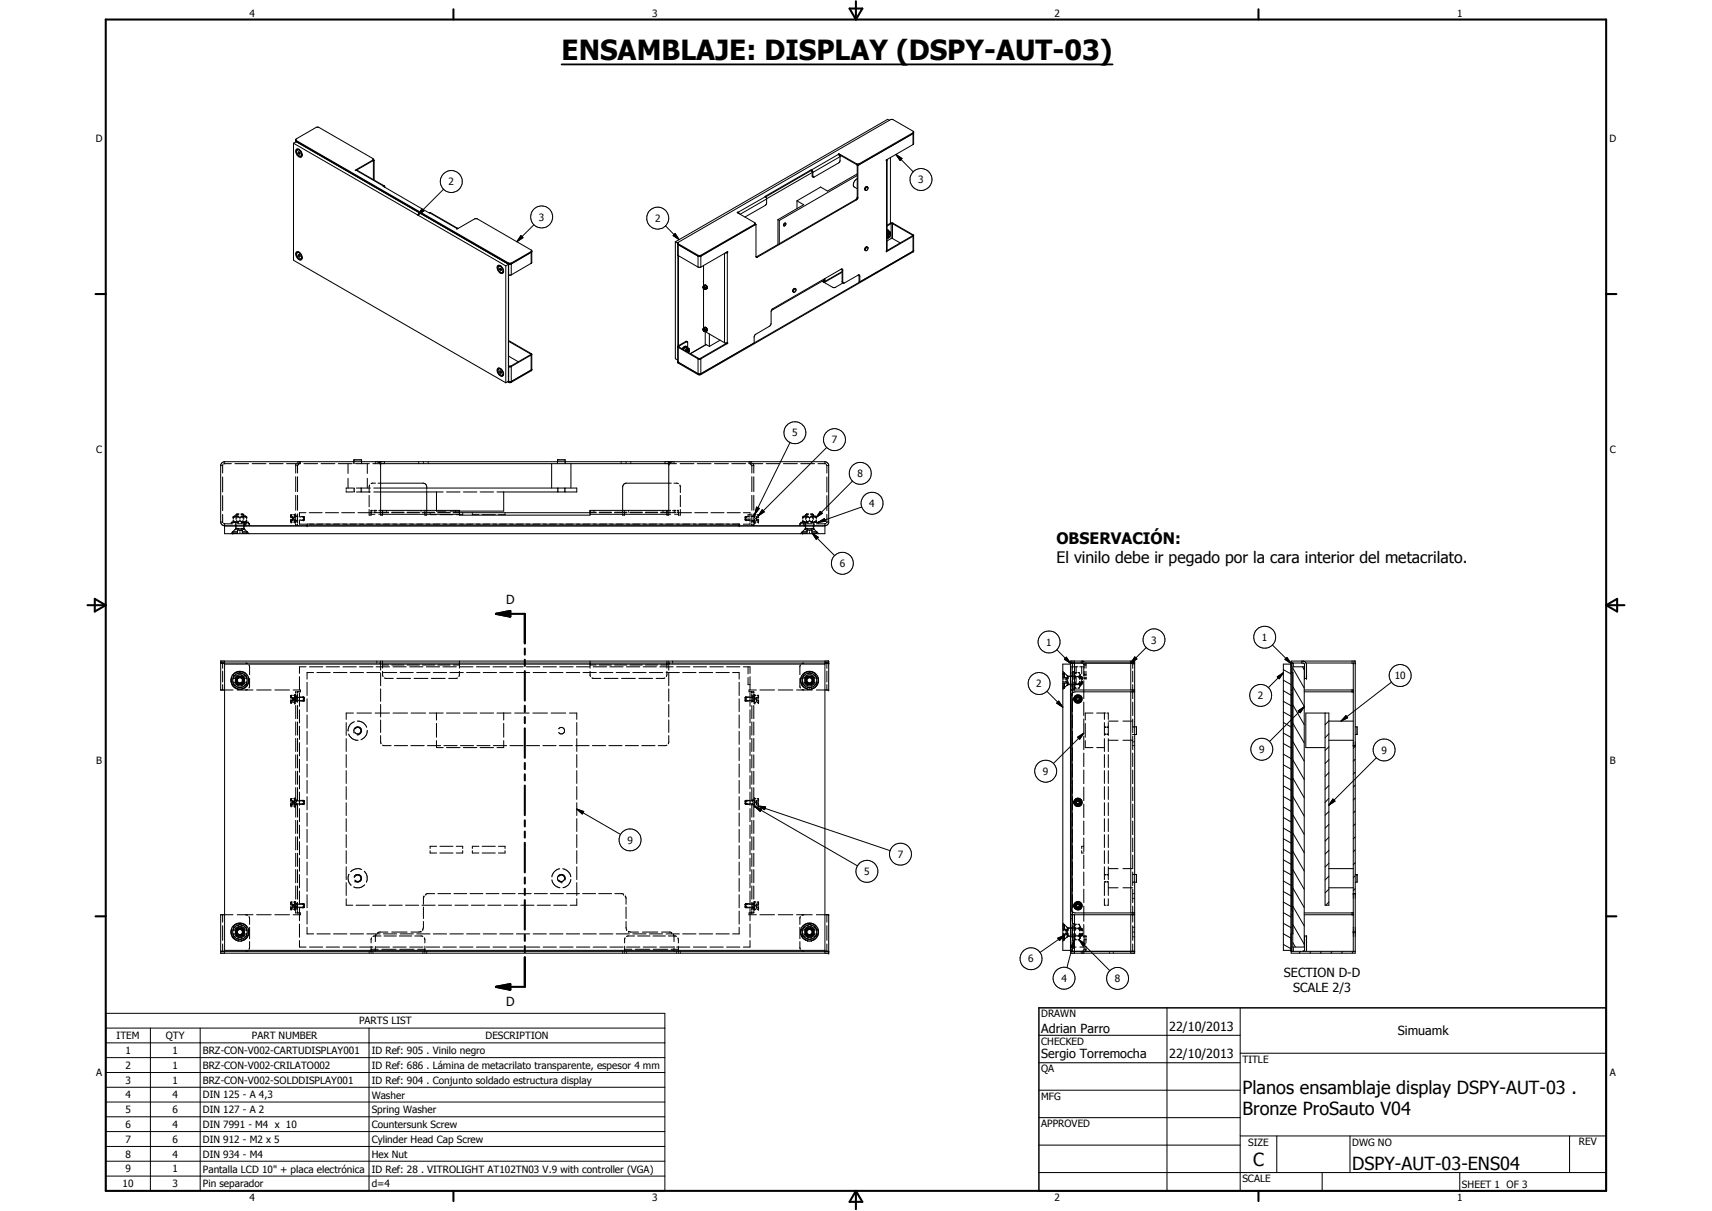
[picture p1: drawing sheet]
<svg xmlns="http://www.w3.org/2000/svg" width="594mm" height="420mm" viewBox="0 0 594 420" stroke-linecap="round" stroke-linejoin="round" font-family="sans-serif">
<defs><g id="words">
<text font-size="9.6" x="194.9" y="20.8">ENSAMBLAJE: DISPLAY (DSPY-AUT-03)</text>
<g font-size="6.3">
<text x="431.1" y="379.4">Planos ensamblaje display DSPY-AUT-03 .</text>
<text x="431.1" y="386.9">Bronze ProSauto V04</text>
<text x="434.8" y="404.7">C</text>
<text x="469.2" y="406">DSPY-AUT-03-ENS04</text>
</g>
<g font-size="5.5">
<text x="366.6" y="188.9">OBSERVACIÓN:</text>
<text x="366.6" y="195.5">El vinilo debe ir pegado por la cara interior del metacrilato.</text>
</g>
<g font-size="4.4">
<text x="175.7" y="209.5">D</text>
<text x="445.5" y="339">SECTION D-D</text>
<text x="448.8" y="344.3">SCALE 2/3</text>
<text x="175.7" y="349.1">D</text>
<text x="361.3" y="358.4">Adrian Parro</text>
<text x="405.7" y="357.7">22/10/2013</text>
<text x="485" y="359.2">Simuamk</text>
<text x="361.3" y="367.1">Sergio Torremocha</text>
<text x="405.7" y="367.2">22/10/2013</text>
</g>
<g font-size="3.5">
<text x="86.6" y="5.8">4</text>
<text x="226.3" y="5.8">3</text>
<text x="365.9" y="5.8">2</text>
<text x="505.6" y="5.8">1</text>
<text x="33.3" y="49.4">D</text>
<text x="558.5" y="49.4">D</text>
<text x="155.7" y="64.3">2</text>
<text x="318.6" y="63.6">3</text>
<text x="187" y="76.6">3</text>
<text x="227.3" y="77">2</text>
<text x="274.9" y="151.4">5</text>
<text x="288.7" y="153.8">7</text>
<text x="33.4" y="157.3">C</text>
<text x="558.6" y="157.3">C</text>
<text x="297.6" y="165.6">8</text>
<text x="301.7" y="175.9">4</text>
<text x="291.4" y="196.8">6</text>
<text x="363.1" y="224">1</text>
<text x="399.5" y="223.3">3</text>
<text x="437.9" y="222.3">1</text>
<text x="359.6" y="238.5">2</text>
<text x="484" y="235.7">10</text>
<text x="436.5" y="242.6">2</text>
<text x="436.9" y="261.2">9</text>
<text x="479.4" y="261.5">9</text>
<text x="33.4" y="265.2">B</text>
<text x="361.9" y="268.9">9</text>
<text x="558.6" y="265.2">B</text>
<text x="217.7" y="292.7">9</text>
<text x="311.5" y="297.6">7</text>
<text x="299.9" y="303.6">5</text>
<text x="356.8" y="333.9">6</text>
<text x="368.3" y="340.7">4</text>
<text x="386.9" y="340.8">8</text>
<text x="361.3" y="353">DRAWN</text>
<text x="124.6" y="355.4">PARTS LIST</text>
<text x="40.5" y="360.5">ITEM</text>
<text x="43.5" y="365.7">1</text>
<text x="57.6" y="360.6">QTY</text>
<text x="59.9" y="365.7">1</text>
<text x="70.4" y="365.7">BRZ-CON-V002-CARTUDISPLAY001</text>
<text x="87.4" y="360.5">PART NUMBER</text>
<text x="129" y="365.7">ID Ref: 905 . Vinilo negro</text>
<text x="168.4" y="360.6">DESCRIPTION</text>
<text x="361.3" y="362.5">CHECKED</text>
<text x="43.5" y="370.8">2</text>
<text x="59.9" y="370.8">1</text>
<text x="70.4" y="370.8">BRZ-CON-V002-CRILATO002</text>
<text x="129" y="371">ID Ref: 686 . Lámina de metacrilato transparente, espesor 4 mm</text>
<text x="431.1" y="368.7">TITLE</text>
<text x="33.4" y="373.2">A</text>
<text x="43.5" y="376">3</text>
<text x="59.9" y="376">1</text>
<text x="70.4" y="376">BRZ-CON-V002-SOLDDISPLAY001</text>
<text x="129" y="376">ID Ref: 904 . Conjunto soldado estructura display</text>
<text x="361.3" y="372.1">QA</text>
<text x="558.6" y="373.2">A</text>
<text x="43.5" y="381.1">4</text>
<text x="59.9" y="381.1">4</text>
<text x="70.4" y="381.1">DIN 125 - A 4,3</text>
<text x="129" y="381.1">Washer</text>
<text x="361.3" y="381.6">MFG</text>
<text x="43.5" y="386.2">5</text>
<text x="59.9" y="386.2">6</text>
<text x="70.4" y="386.2">DIN 127 - A 2</text>
<text x="129" y="386.2">Spring Washer</text>
<text x="43.5" y="391.4">6</text>
<text x="59.9" y="391.3">4</text>
<text x="70.4" y="391.4">DIN 7991 - M4 x 10</text>
<text x="129" y="391.4">Countersunk Screw</text>
<text x="361.3" y="391.1">APPROVED</text>
<text x="43.5" y="396.5">7</text>
<text x="43.5" y="401.6">8</text>
<text x="59.9" y="396.5">6</text>
<text x="59.9" y="401.6">4</text>
<text x="70.4" y="396.5">DIN 912 - M2 x 5</text>
<text x="70.4" y="401.6">DIN 934 - M4</text>
<text x="129" y="396.5">Cylinder Head Cap Screw</text>
<text x="129" y="401.6">Hex Nut</text>
<text x="433.1" y="397.5">SIZE</text>
<text x="469.2" y="397.5">DWG NO</text>
<text x="547.9" y="397.4">REV</text>
<text x="43.5" y="406.7">9</text>
<text x="59.9" y="406.7">1</text>
<text x="70.4" y="406.9">Pantalla LCD 10&quot; + placa electrónica</text>
<text x="129" y="406.8">ID Ref: 28 . VITROLIGHT AT102TN03 V.9 with controller (VGA)</text>
<text x="42.5" y="411.9">10</text>
<text x="59.9" y="411.9">3</text>
<text x="70.4" y="411.9">Pin separador</text>
<text x="129" y="411.9">d=4</text>
<text x="431.1" y="410.2">SCALE</text>
<text x="507.3" y="412.3">SHEET 1 OF 3</text>
<text x="86.6" y="416.7">4</text>
<text x="226.3" y="416.7">3</text>
<text x="365.9" y="416.7">2</text>
<text x="505.6" y="416.7">1</text>
</g>
</g></defs>
<g fill="none" stroke="#000" stroke-width=".35">
<path d="M101.8 49.7v40.6l73.7 42.5M101.8 49.7l73.7 42.5M102.7 49.3l.1-1.1 6.9-4 .7-.1 19 10.9v.8M102.7 48.9l.1 .1M102.7 48.6l.1 .2M102.8 49l73.7 42.6M102.8 49h.1M102.8 49.2l-1 .5M102.8 49.2l73.6 42.5-.9 .5M102.8 51.9a1.66 1.66 0 0 1 1.7 .8 1.66 1.66 0 0 1-.1 1.8 2 2 0 0 1-1.6-2.6zM102.8 49l2.6 1.5M102.8 48.8l73.7 42.5"/>
<path d="M102.8 48.8v.4M103 52.2a.77 .77 0 0 1 1.3 .3l.3 .5a.76 .76 0 0 1-.3 1.2 .76 .76 0 0 1-1.1-.7l-.3-.7zM103.5 53.1v-.4h.3l.3 .4v.4h-.3M103.5 53.1l.3 .4M103.9 52.9l.2 .3M103.9 52.9l-.4 .2M103.9 52.8v.1M103.9 51.9l-.7 .1M104.1 53.3l-.3 .2M104.9 53.6l-.5 .5M123.6 59.1l9.4 5.5M123.6 59.1l9.8 5.4"/>
<path d="M129.4 55.5l-6.1 3.6h.3M129.4 55.8l-5.8 3.3M129.4 55.5v.3M129.5 55.7l.1 .1M129.6 55.8v6.6M129.7 55.5h-.3M129.7 55.5l.1 7M129.7 55.5h-.2M129.8 55.7l-.2 .1M281.5 59.2l.3 .4 .1 1.7 .3 .2M281.5 58.9l-15.9 9.3M281.5 59.2l-15.8 9.1"/>
<path d="M281.5 58.9v.3M281.5 58.9l.1 .1M281.6 59l.5 .6v1.5M281.8 59.9l-15.8 9.1M291 53.5l-9.4 5.5M291 53.5l.2 .1M291.1 53.3l-.1 .2M291.1 53.3l6.1 3.5M291.1 53.6l6.1 3.5M291.1 53.3v.3M291.2 53.6l.3 .6v1.7l-.3 .5-8.7 5-.2 .1-.2-.4M291.5 54.4l-9.4 5.4"/>
<path d="M291.9 54l-.4 .3M297.2 56.8h.9M297.2 57.1l.3 .1M297.2 56.8v.3M297.5 57.4l.2 .1M297.5 57.2v11.2M297.5 57.2h.2M297.6 57.2l.2 .1M297.7 57.5v11.2l-.5 .6M297.8 57.3l-.1 .2M298.1 56.8v.3l-.4 .1M307.5 55.7h.1"/>
<path d="M307.6 55.7v31.3M307.8 55.4v.1M307.8 55.5l-.2 .2M307.8 55.5v31.2l-.2 .3M308.6 41.7l-.6-.3-73.6 42.5M309 54.7v22.8M310.9 53.6l2.1 1.4-.7 .7zM310.9 53.6l6 6M316.8 46.1v4.1M316.8 50.2l.2-.2v-4.3l-7.2-4.3-.8 .1-73.8 42.6v4.4l7 4.2M316.8 50.2l-9.3 5.3 .1 .2M316.8 46.1l-18.7 10.7"/>
<path d="M317 46.1l-19.2 11.2M317 45.9l-.2 .2M133 64.6l16.1 9.2M133.4 64.5l.1 .5M133.4 64.5l-.4 .1M146.4 72.5l.7 .7-2.1 1.4zM149.1 73.8l.2-.1 9.6 5.5M149.1 73.8l9.4 5.4M153.9 65.7l-8.9 8.9M158.5 79.2l.1 .3 6.1-3.6h.9l18.8 10.9 .1 4.4-.2 .2M158.5 79.2h.4M158.5 79.2v.2"/>
<path d="M158.9 79.2v.1M185.3 78l-5.9 5.9M230.9 78.4l4.8 4.7M256 73.6l-.2 .1 6.2 3.7M256 73.6l.1 .1M256 73.6v.3M256.1 73.7l.4 .5M256.1 73.7v.3M261.9 77.8l-18.7 10.8M262 77.4l.1 .1M262.1 77.5l-.2 .6v-.3M262.1 77.5l-.2 .3"/>
<path d="M262.2 77.9l-19.3 11h-.7l-7-4.2M262.2 77.9h.1M262.3 77.9l.1 11.3M265.6 68.2l.4 .7v1.7l-.4 .6-7.1 4.1M265.6 68.2l-9.5 5.5M266 69l-9.2 5.3M270 76.2v8.6M270 76.2l.4 .3M270.4 76.5v8.1M272.2 77.5l-.3 .5M272.2 77.5l-.3 .6 .2 .3 .4-.3 .2-.6M272.6 77.4l-.4 .1"/>
<path d="M272.6 77.4l.1 .1M276.6 69.7l2.3 1.3-8.9 5.2M276.6 69.7v2.7M281.8 61l.3 .1M297 69.2l-34.4 19.9M297 69.2l.2 .1M297.2 69.3l-34.4 19.9M297.5 68.4l.2 .1M297.5 68.4l-.5 .8M297.5 60.3l-10.4 6-2.3-1.4-8.2 4.8M297.5 60.9l-27.1 15.6M297.5 62a2.03 2.03 0 0 0-1 2.9l1 .6"/>
<path d="M301.1 64.9a.66 .66 0 0 0-1 .2 .66 .66 0 0 0 .3 .9M301.1 64.9a.73 .73 0 0 1 0 .8 .73 .73 0 0 1-.7 .3M301.1 64.9a.79 .79 0 0 0-.7 1.1M307.8 79.9h.4M307.8 79.8l.8 .5M309 77.5l-1.2 .6M309 77.5l.2 .1M309 77.5h.9M309.2 77.6l-1.4 .8M309.2 77.6v5.2M309.2 77.6h.5M309.7 77.6v5.2"/>
<path d="M309.7 77.6l6.9 4M309.9 77.5l-.2 .1M309.9 77.5l6.9 3.9M102.8 87.5a1.66 1.66 0 0 1 1.7 .8 1.66 1.66 0 0 1-.1 1.9 2.04 2.04 0 0 1-1.6-2.7zM103 87.8a1.24 1.24 0 0 1 1.3 .2 1.24 1.24 0 0 1 .4 1.4 .74 .74 0 0 1-.8 .5 .74 .74 0 0 1-.7-.7l-.3-.8zM103.5 88.8v-.4l.6 .3v.4l-.3 .1M103.5 88.8l.3 .4M103.9 88.4v.2M103.9 88.6l.2 .2M103.9 88.6l-.4 .2M103.9 87.5l-.7 .1M104.1 88.9l-.3 .3"/>
<path d="M104.9 89.3l-.5 .5M172.7 92.2a1.72 1.72 0 0 1 1.7 .8 1.72 1.72 0 0 1 0 1.8 1.9 1.9 0 0 1-1.7-2.6zM173.1 92.3a1.58 1.58 0 0 1 1.3 2.1M173.1 92.3a1.32 1.32 0 0 0 0 1.5 1.32 1.32 0 0 0 1.3 .6M173.4 93.5v-.4l.3-.1 .3 .4v.4h-.3M173.4 93.5l.3 .3M173.7 93.3l.3 .2M173.7 93.3l-.3 .2M173.7 92.2l-.6 .1M173.8 93.1l-.1 .2M173.9 90l2.6 1.6M174 93.6l-.3 .2"/>
<path d="M174.5 94.4l-.2 .1M174.7 94l-.2 .4M175.5 92.2v40.6M176.4 91.6h.1M176.5 91.3v41.3M176.5 95.4h.9M176.5 91.3h.9M177.4 91.3v4.1M180.8 81.7l.7 .8-2.1 1.4zM184.3 91.4l-6.9 4M184.3 87.3v4.1M184.3 87.3l-6.9 4"/>
<path d="M184.5 87.4l-7.1 4.2h-.9M184.5 87.1l-.2 .2M234.3 81l1.4 2.1-2.1-1.4zM234.4 83.9l1 .7M234.4 83.9v40.6l.8 .4M235.4 84.6l-.1 35.4M235.4 84.6l6.8 4M242.2 88.6v4.1M242.2 92.7h1M242.2 88.6h1M243.2 88.6v4.1M244 99.8v.1"/>
<path d="M244 99.9l.1 .2M244.1 99.3l.4-.2a.72 .72 0 0 1 .6 1.1l-.5 .3-.6-.6M244.1 99.3l-.1 .5M244.1 99.3a.78 .78 0 0 1 .7 1M244.1 99.4l.5 .2 .1 .7M244.1 92.1v7.2M244.1 99.4l-.1 .4M244.2 99.7l.1 .3M244.2 99.7h.3M244.3 99.7h-.1M244.4 99.7l.1 .2M244.5 99.7v.4l-.2-.1"/>
<path d="M244.5 99.9h.1M244.5 99.9l-.2 .1M244.6 98.9l.7 .6 .1 .5M244.6 98.9a.79 .79 0 0 1 .7 .4 .79 .79 0 0 1 0 .8M244.6 98.9l-.3 .3M244.6 98.9l-.1 .1M251.4 87.9v31M252.1 87.5l.3 .1M252.3 87.4l.2 .1M252.4 87.6v31.3M252.4 87.6l-.7 .2M252.5 87.5v-.2l-9.3 5.4"/>
<path d="M252.5 87.5l-.1 .1M262.4 89.2h.1M262.4 89.2h.4M262.6 89.1l.2 .1M262.6 89.1l-.1 .1M285.7 97.5l-.2 .2 3.9 2.1 3.1-1.6M285.7 97.5l.1 .1M285.7 97.5v.3M285.8 97.6v.3h.4M286.1 96.8v.7M286.1 97.5l-.3 .1M286.1 97.1l-18.4 10.6"/>
<path d="M286.3 96.6l-.1 1.3M292.1 93.3l-24.1 13.9-.3 .5M292.1 93.3l.3 .3v4.2M292.1 93.3l.1 .3M292.2 97.7l.2 .1M292.2 93.6v4.3l.4 .3M292.2 93.6l.2 .2M292.2 94.2l-5.9 3.4-.2-.1M292.2 94.4l-6 3.5M292.4 97.8l.2 .4M298 95.4l-5.4 2.8M298 95.4l.4 .4"/>
<path d="M298 95.4l.1 2.3 .3 .1M298.1 95.7l.3 .1M298.4 95.8v2M300.5 86.1l.4-.3a.58 .58 0 0 1 .2 .7 .58 .58 0 0 1-.8 .3zM301.1 85.8a.66 .66 0 0 0-.9 .3 .66 .66 0 0 0 .2 .9M307.8 81.3l1-.5 .1 1M307.8 80.2l1.1 .4M307.8 80.3l.3 .2M307.8 82.1l.1 .1M307.9 82.2v.1M307.9 82.3h.2M308.1 80.5l.8 .1"/>
<path d="M308.1 80.5l-.3 .4M308.4 82.4l-.6 .3M308.4 82.4l-.6 .1M308.6 82.2l-.2 .2M308.8 81.2a.81 .81 0 0 0-.7 1.1l.8-.5M308.9 81.3l-.5-.2-.6 .6M308.9 81.4h-.1a.57 .57 0 0 0-.5 .3 .57 .57 0 0 0 0 .6h.3l-.2 .1M308.9 80.6v1.2M308.9 81.4v.2M309.2 82.8l-1.4 .8M309.2 82.8h.5M309.7 82.8l2.7 1.5"/>
<path d="M316.6 81.6v.2M316.6 81.8l.2 .2M316.6 81.8l-9 5.2M316.8 87.2l-18.4 10.6M316.8 82v5.4M316.8 81.4l-.2 .2M316.8 81.4l.2 .2v5.6l-.2 .2M316.8 82l-9.3 5.4 .1-.4M316.8 87.4l-73.6 42.6M316.8 87.2l-73.6 42.5M317 81.8l-.2 .2M317 87l-.2 .2"/>
<path d="M176.5 118.2l7.8 4.5M176.5 118.4l7.6 4.4M235.4 120l.2 .1M235.4 120l-.2 .1v5.7l.2 .2M237.9 118.5l-2.5 1.5M237.9 118.5l.6 .1M237.9 118.5l.3 .1M238.2 118.6l-2.6 1.5M238.5 118.6l.1 2M238.5 118.6h-.3M244 114.3v.3M244 114.6l.1 .2"/>
<path d="M244 114.4v.2M244 114.7l.1 .1M244.1 114a.71 .71 0 0 1 .6 .3 .71 .71 0 0 1 0 .8M244.1 114l-.1 .3M244.1 114a.64 .64 0 0 1 .5 1l-.3-.1M244.1 114.8l.6 .3M244.1 100.1v13.8M244.1 100.1l.1 .1M244.1 114.8l.1 .1M244.2 114.4l.1 .3M244.3 100.2l.2 .2M244.3 113.8a.7 .7 0 0 1 1 0 .7 .7 0 0 1 0 1"/>
<path d="M244.3 114.3l-.1 .1M244.4 114.3l.1 .1M244.5 114.4v.4l-.2-.1M244.5 114.4h-.3M244.5 114.6l-.2 .1M244.5 100.4h.1M244.7 115.1l6.7 3.8M244.7 115.1v4.3l1.5 .8M244.8 113.6l.2 .2M245 100.2h.2M245 119.5l-5.4 3.2M245 113.8l.3 1"/>
<path d="M245 113.8l.3 .8-.6 .5M245 113.8l-.4-.1-.5 .3M245.3 114.8l-.3 .1M245.3 100.2h-.1M245.4 100.1l-.2 .1M246.2 115.9v4.3M249.9 118l-3.7 2.2M251.4 118.9l.9 .1M252.3 119l-9.4 5.4M252.3 119l.2 .1M252.4 118.9l.1 .2M252.4 118.9l-.1 .1"/>
<path d="M252.5 119.1l-9.3 5.4M267.7 107.7l-.3 5.1-5.3 3.2-.4 .8v2.2l-18.5 10.7M275.6 100.3l.6 .1v.5l-.5 .5a.56 .56 0 0 1-.4-.5 .56 .56 0 0 1 .3-.6zM276.1 100.2a.68 .68 0 0 0-.9 .3 .68 .68 0 0 0 .2 .9M173 128.1a1.41 1.41 0 0 1 1.3 2.1 1.49 1.49 0 0 1-1.3-2.1zM173.4 129.1v-.4h.3l.3 .4v.4h-.3M173.4 129.1l.3 .4M173.6 127.8l-.5 .2M173.6 127.8a1.71 1.71 0 0 1 .6 2.8 1.9 1.9 0 0 1-1.4-2.8l.9 .1M173.7 128.9l.3 .3M173.7 128.9l-.3 .2M173.8 128.8l-.1 .1"/>
<path d="M174 129.3l-.3 .2M174.7 129.6l-.4 .6M176.1 132.5l.4 .1M176.4 132.3v.1M176.4 132.4h.1M176.4 132.2l-.9 .6M176.5 123.6l3.4 1.9M176.5 126.9l.2 .1M176.5 132.6h.9M176.7 127l-.2 .2h.9M176.7 127h.5M177.2 127l.2 .2"/>
<path d="M177.4 127.2v5.4M184.1 123.1l-6.9 3.9M184.1 123.1l.2 .1M184.1 122.8v.3M184.3 123.2l-6.9 4M184.3 123.2v5.5M184.3 122.7l.2 .2v5.6l-.2 .2M184.3 122.7l-.2 .1M184.3 128.7l-6.9 3.9M184.5 128.2l-7.1 4.2h-.9M184.5 123.1l-.2 .1M235.2 125.5l7 4.2h1"/>
<path d="M235.2 120.4l.2 .1M235.4 120.5v5.5M235.4 120.5l6.8 4M235.4 126l6.8 4M235.6 120.1v.3M235.6 120.4l-.2 .1M235.6 120.4l6.9 4M237.8 120.6h.8M237.8 120.6l-.7 .7M237.8 120.6l.4 .2M237.9 121.7a.59 .59 0 0 1 .6-.5 .59 .59 0 0 1 .6 .5l-.2 .6M238.1 121.8a.5 .5 0 0 1 .6-.4 .5 .5 0 0 1 .3 .8"/>
<path d="M238.2 120.8l.9 .1M238.2 120.8l-.5 .8M238.4 120.3a1.28 1.28 0 0 0-1.7 .7M238.6 120.6l.5 .3M238.7 120.6a.88 .88 0 0 0-.9-.4 .88 .88 0 0 0-.7 .7l-.2 .3M238.7 121.5h.2M238.8 121.5l-.6 .4M239.1 120.9v.9l-.4-.1-.3 .3M242.2 124.5v5.5M242.2 124.5h1M242.2 130h1M242.5 124.4l-.3 .1"/>
<path d="M242.5 124.4h.4M242.9 124.4l.3 .1M243.2 124.5v5.5M274.1 153.5l-12.2 24.9M286.9 155.2l-23.8 23.8M76.6 161.5v19.6M76.6 161.5h.2M77 161.5h.3M77.3 165.5v5.2M77.3 172v5.2M77.3 178.5v2.9M77.3 161.2v2.9"/>
<path d="M77.9 160.2v.2M77.9 160.7v.2M77.9 160.2h208.4M77.9 160.9h2.4M77.9 160.9l-.3 .1M77.9 160.2a1.46 1.46 0 0 0-1.3 1.3M81.1 179.2l-.2 .8M81.5 160.9h4.8M81.7 179.3l-.8 .2M81.9 178.6v1.6M81.9 178.6h.9M81.9 179.1h.1"/>
<path d="M82 178.5l-.1 .1M82.1 179.2h.1M82.2 179.2h.7M82.2 179.2v.6M82.5 179.3l.8 .2M82.6 179.1l-1.4 .1M82.9 178.4h-.8M83.3 179.5v.5M83.6 178.4h.8M83.6 179.2h.7M83.7 178.6h.9M83.9 179.1l1.4 .1"/>
<path d="M84 179.3l-.7 .2M84.3 179.2v.6M84.4 179.2h-.1M84.5 178.5l.1 .1M84.6 178.6v1.6M84.6 179.1h-.1M84.8 179.3l.8 .2M85.5 179.2l.1 .8M87.5 160.9h4.8M93.5 160.9h4.7M100.9 179.3h.2M100.9 179.6h.2"/>
<path d="M101 178.7l-.1 .8M101 178.6h.5M101 178.6v.9M101.4 179.3h.2M101.4 179.6h.2M101.6 179.3v.1M101.6 179.6v.1M101.6 179.3l.1 .2M101.6 179.7v.1M101.6 180v.2M101.6 179.5v.1M101.8 179.7v.4"/>
<path d="M101.8 178.6h.5M102.3 179.2h1.1M102.3 179.1h.1M102.4 178.4l-.1 1.3M102.5 178.4h.1M102.5 179.1h.1M102.6 165.4v5.2M102.6 171.9v5.1M102.6 178.3v3M102.6 161.5h.2M102.6 179h.2M102.8 160.9l-.2 3.2"/>
<path d="M103 161.5h.2M103 179h.2M103.2 161.5v2.6M103.2 165.4v5.2M103.2 171.9v5.1M103.2 178.3v3M103.2 160.4l.7-.2v.2M103.4 161.2l-.2 .3M103.9 160.7l-.3 .3M103.9 179.4h.5M104.3 160.2v.2M104.3 160.7v.2h-4.9"/>
<path d="M104.4 179.2h1M104.8 179.4h.5M105.3 179.4v.3M105.3 179.4l.1 .1M105.4 179.2v.8M105.4 179.2h.1M105.4 160.9h4.8M105.5 179.3l.1 .4M106.2 177.9h-2.3v1.3M107.3 177.9h4.5M111.4 160.9h4.8M112.9 177.9h4.6"/>
<path d="M117.4 160.9h4.8M118.6 177.9h4.5M120.1 170.2v.5h2.4M120.8 160.9v3.4M120.8 165.9v3.4M122.5 169.3h-2.4v.5M122.8 160.4v-.8h2.7v.8M122.8 160.7v.2M122.8 169.3v.5M122.8 170.2v.5M123 169.3v.5M123 170.2v.5"/>
<path d="M123.4 160.9h4.8M123.7 170.7h4.8M123.7 169.3h4.8M124.2 177.9h4.5M125.3 169.3v.5M125.3 170.2v.5M125.5 160.7v.2M125.5 169.3v.5M125.5 170.2v.5M127.5 160.9v3.4M127.5 165.9v3.4M128.1 171.9v3.9"/>
<path d="M128.1 176.8v1.9h.2M128.3 168.3l-.2 2.6M128.8 177.5v.5M128.8 178.2v.5h-.3M128.8 177.7h.4M128.8 178.4h1.3M129.2 177.1h-.4v.2M129.4 160.9h105.4M129.7 177.7h1.1M129.7 177.1h1.1M129.7 169.3h70.4v1.4h-27.6M129.7 170.7h24.1"/>
<path d="M129.8 177.9h5.1M130.1 177.1v.2M130.1 177.5v.2M130.3 160.2v.2M130.3 160.7v.2M130.3 167.6l-1.5 .2M130.8 160.2l.9 .4 .4 .7v17.4h.7v-1.6M131.2 167.6h15.8l1 .8 .1 1.4M131.4 177.1h28v1.6h45.4v-1.6h27.9M131.4 177.7h3.5M131.4 178.4h28M131.7 160.2v.7"/>
<path d="M131.9 160.2v.2M131.9 160.7v.2M132.1 160.2v.7M133.4 160.2v.7M134.1 177.1v.2M134.1 177.5v.2M135.9 177.7h4.3M135.9 177.9h4.3M141.3 177.7h4.2M141.3 177.9h4.2M145.3 160.2v.2M145.3 160.7v.2"/>
<path d="M146.1 177.1v.2M146.1 177.5v.2M146.6 177.7h4.3M146.6 177.9h4.3M146.9 160.2v.2M146.9 160.7v.2M147.4 177.1v.2M147.4 177.5v.5M147.4 178.2v.5h.3M148.1 170.2v7.4M148.1 178.2v.5h-.2M148.6 160.2v.2"/>
<path d="M148.6 160.7v.2M149.3 177.9v.2M149.3 178.3v.3h2.2M151.5 170.7v6.6h3.1M151.9 177.7h4.3M151.9 177.9h4.3M152.6 178.6h4.6M154.9 170.7h4.7M157.3 177.7h2.1M157.3 177.9h49.6M158.1 177.1v.2M158.1 177.5v.2"/>
<path d="M160.6 177.9v.2M160.6 178.3v.3h-2.3M160.8 170.7h4.7M163.9 177.9v.2M163.9 178.3v.3h2.3M166.6 170.7h4.7M167.3 178.6h4.6M174.8 170.7v6.6h-18.6M175.3 177.9v.2M175.3 178.3v.3h-2.3M191.4 160.9v8.4M193.5 160.4v-.8h2.6v.8"/>
<path d="M193.5 160.7v.2M193.5 169.3v.5M193.5 170.2v.5M193.7 169.3v.5M193.7 170.2v.5M195.9 169.3v.5M195.9 170.2v.5M196.1 160.7v.2M196.1 169.3v.5M196.1 170.2v.5M198.1 160.9v8.4M204.8 177.7h2.1"/>
<path d="M204.8 178.4h27.9M206.1 177.1v.2M206.1 177.5v.2M207.9 177.7h4.3M207.9 177.9h4.3M213.3 177.7h4.2M213.3 177.9h4.2M215.6 160.2v.2M215.6 160.7v.2M216.1 178.2v.5h.2M216.7 177.1v.2M216.7 177.5v.5"/>
<path d="M216.7 178.2v.5h-.2M217.2 160.2v.2M217.2 160.7v.2M218.1 177.1v.2M218.1 177.5v.2M218.6 177.7h4.3M218.6 177.9h4.3M218.9 160.2v.2M218.9 160.7v.2M223.9 177.7h4.3M223.9 177.9h4.3M229.3 177.7h3.4"/>
<path d="M229.3 177.9h5.1M230.1 177.1v.2M230.1 177.5v.2M230.8 160.2v.7M232.1 160.2v.7M232.2 160.2v.2M232.2 160.7v.2M232.4 160.2v.7M233 167.6l-16.3 .2-.6 1.2v8.6M233.4 160.2l-1 .4-.3 .9v17.2h-.7v-1.6M233.4 177.7h1.1M233.4 177.1h1.1"/>
<path d="M233.8 167.6l1.6 .2M233.9 160.2v.2M233.9 160.7v.2M234.1 178.4h1.3M234.1 177.1v.2M234.1 177.5v.2M235 177.1h.4v.2M235 177.7h.4M235.4 177.5v.5M235.4 178.2v.5h.2M235.5 177.9h4.5M235.9 168.3l.2 2.6"/>
<path d="M236 160.9h4.8M236.1 171.9v3.9M236.1 176.8v1.9h-.2M241.1 177.9h4.5M242 160.9h4.8M246.7 177.9h4.5M247.9 160.9h4.9M252.3 177.9h4.6M254 160.9h4.7M258 177.9h2.3v.2M258.6 179.3v.4M258.7 179.2v.8"/>
<path d="M258.7 179.2h1.1M258.7 179.2h.1M258.9 179.4v.3M258.9 179.4h.5M258.9 179.4l-.1 .1M259.6 179.9v.6M259.8 178.6h-.2v.6M259.8 179.4h.5M259.9 160.2v.2M259.9 160.7v.2h4.8M260 178.6h.3M260.3 160.7l.3 .3"/>
<path d="M260.3 178.4v.8M260.3 179.9v1.1M260.8 161.2l.1 2.9M260.8 179.2h1.1M260.9 165.4v5.2M260.9 171.9v5.1M260.9 178.3v3M260.9 160.4l-.6-.2v.2M260.9 161.5h.2M260.9 179h.2M261.4 161.5h.2M261.4 179h.2"/>
<path d="M261.4 160.9l.2 .6M261.6 161.5v2.6M261.6 165.4v5.2M261.6 171.9v5.1M261.6 178.3v3M261.6 178.4h.3M261.6 179.1h.3M261.8 179.2v.5M261.9 178.4v1M261.9 178.6h.4M262.3 179.7v.4M262.5 175.9l1 .5-1.6 2z"/>
<path d="M262.5 179.7v.1M262.5 180l.1 .2M262.5 179.5l.1 .1M262.6 179.3l-.1 .1M262.6 179.3h.2M262.6 179.6h.2M262.6 179.6l-.1 .1M262.6 179.3l-.1 .2M262.7 178.6h.5M263 179.3h.2M263 179.6h.2M263.1 178.6v.9"/>
<path d="M263.2 178.7v.8M264.5 176.9l.7 .7-2.1 1.4zM265.9 160.9h4.8M271.9 160.9h4.8M277.9 160.9h4.8M278.7 179.2l-.1 .8M279.4 179.3l-.8 .2M279.6 178.6v1.6M279.6 178.6h.9M279.6 179.1h.1M279.7 178.5l-.1 .1M279.7 179.2h.1"/>
<path d="M279.8 179.2h.7M279.8 179.2v.6M280.1 179.3l.8 .2M280.2 179.1l-1.4 .1M280.6 178.4h-.8M280.9 179.5v.5M281.3 178.4h.8M281.3 179.2h.7M281.3 178.6h.9M281.6 179.1l1.4 .1M281.7 179.3l-.8 .2M282 179.2v.6"/>
<path d="M282.1 179.2h-.1M282.1 178.5l.1 .1M282.2 178.6v1.6M282.2 179.1h-.1M282.5 179.3l.7 .2M283.1 179.2l.1 .8M283.8 160.9h2.5M284.6 177.4l.8 .7-2.2 1.4zM286.3 160.2l.9 .4 .4 .7v20.1l-.4 .6-.9 .4h-208.4a1.37 1.37 0 0 1-1.3-1.3M286.3 160.2v.2M286.3 160.7v.2M286.3 160.9l.3 .1"/>
<path d="M286.8 161.2l.1 .3M286.9 161.5v2.6M286.9 165.5v5.2M286.9 172v5.2M286.9 178.5v2.6M286.9 161.5h.2M287.4 161.5h.2M295.8 166.9l-12.6 12.6M299 175.9l-15.1 5.3M76.6 181.1h.2M77 181.1h.3M77.6 181.7h3.2"/>
<path d="M77.9 181.7v.3M77.9 182.2v3h208.4v-3M77.9 182.5h208.4M80.3 181.6v.1M80.7 184.6l-.6 .6M80.8 184.5v.2M80.8 184.5h1.6M80.9 180.3l.2 .8M80.9 180.8l.8 .2M81.1 184.1l-.3 .4M81.2 181.1l.1 .1M81.7 181.7v.3"/>
<path d="M81.7 182.2v.2M81.8 182.5v.3M81.8 183.2v.3M81.8 183.5h1M81.8 183.5l-.6 .6M81.8 181.2v.2M81.8 181.6v.1M81.9 181.8v1.5M81.9 183.3h.9M81.9 183.3l-.4 .4M82 181.1l-.1 .1M82.2 181.1h.7"/>
<path d="M82.2 181.1h-.1M82.2 180.5v.6M82.3 181.7h3.4M82.4 184.7v.3l-1.6-.2M82.7 181.2l-2.4 .2M82.7 183.9l-.3 .1v.3M82.7 183.8l-.3 .1M83 183.9l.3 .1M83 183.6h.6M83.3 180.8l.7 .2M83.3 180.3v.5M83.3 184v.3"/>
<path d="M83.3 184.7v.3M83.3 180.8l-.8 .2M83.5 183.9l-.2 .1M83.6 181.1h.7M83.7 183.3h.9M83.7 183.5h1M83.8 183.9l.3 .1v.3M83.8 183.8l.3 .1M83.9 181.2l2.4 .2M84.1 184.7v.3M84.1 184.5h1.7M84.3 180.5v.6"/>
<path d="M84.3 181.1h.1M84.5 181.1l.1 .1M84.6 181.8v1.5M84.6 183.3l.4 .4M84.7 181.2v.2M84.7 181.6v.1M84.7 182.5v.3M84.7 183.2v.3M84.7 183.5l.6 .6M84.9 181.7v.3M84.9 182.2v.2M85.3 181.7v.3"/>
<path d="M85.3 182.2v.2M85.3 181.1l-.1 .1M85.4 184.1l.4 .4M85.6 180.3l-.1 .8M85.6 180.8l-.8 .2M85.8 184.5v.2M85.8 184.8l-1.7 .2M85.8 184.6l.6 .6M86.1 181.7h.5v.3M86.3 181.6v.1M86.6 182.2v.2M100.9 180.3l.1 .8h.5"/>
<path d="M100.9 180.5h.2M100.9 180.2h.2M101 180.3v.8M101.4 180.5h.2M101.4 180.2h.2M101.6 180.2v.1M101.6 180.4v.1M101.7 180.3l-.1 .2M101.8 181.1h.5M102.3 180.6h.1M102.3 181.3l.1 .1M102.3 180.6h1.1"/>
<path d="M102.3 180.1v1.3h.3M102.5 180.6l-.2 .1M102.6 181.8l.2 .4M102.6 180.9h.2M102.6 180.8h.2M103 180.9h.2M103 180.8h.2M103.2 181.8v.4h-.2M103.9 180.6v1.3h2.3M103.9 180.4h.5M104.4 180.6h1M104.8 180.4h.5"/>
<path d="M105.3 180v.4M105.4 180.2l-.1 .2M105.4 180.1v.5M105.5 180.5l-.1 .1M105.6 180l-.1 .4M106.5 182.5h.1M106.5 181.8l150.2 .1M256.5 182.5h.1M258.6 180v.4M258.7 180.5v.1M258.7 180.1v.5M258.7 180.6h1.1"/>
<path d="M258.8 180.2l.1 .2M258.9 180v.4M258.9 180.4h.5M259.8 180.4h.5M260 180.5h.3M260.3 181.4v.5h-2.4M260.8 180.6h1.1M260.9 181.8v.4h.2M260.9 180.9h.2M260.9 180.8h.2M261.4 180.9h.2M261.4 180.8h.2"/>
<path d="M261.6 181.8v.4h-.2M261.7 180.6l.2 .1M261.8 180.6h.1M261.8 180.1v.5M261.9 180.3v1.1h-.3M261.9 181.1h.4M261.9 181.3l-.1 .1M262.5 180.3l.1 .2M262.5 180.4l.1 .1M262.6 180.5h.2M262.6 180.2h.2M262.6 180.2l-.1 .1"/>
<path d="M263 180.5h.2M263 180.2h.2M263.1 180.3v.8M263.2 180.3v.8h-.5M277.6 182.2v.2M277.9 181.6v.1M278 181.7h-.4v.3M278.3 184.6l-.5 .6M278.4 184.5v.2M278.4 184.5h1.7M278.5 181.7h3.3M278.6 180.3l.1 .8"/>
<path d="M278.6 180.8l.8 .2M278.8 184.1l-.4 .4M278.8 181.1l.2 .1M278.9 181.7v.3M278.9 182.2v.2M279.3 181.7v.3M279.3 182.2v.2M279.4 182.5v.3M279.4 183.2v.3M279.4 183.5h1M279.4 183.5l-.6 .6M279.5 181.2v.2"/>
<path d="M279.5 181.6v.1M279.6 181.8v1.5M279.6 183.3h.9M279.6 183.3l-.4 .4M279.6 181.1v.1M279.8 181.1h.7M279.8 181.1h-.1M279.8 180.5v.6M280.1 184.7v.3l-1.7-.2M280.3 181.2l-2.4 .2M280.4 183.9l-.3 .1v.3M280.4 183.8l-.3 .1"/>
<path d="M280.6 183.6h.6M280.6 183.9l.3 .1M280.9 180.3v.5M280.9 184v.3M280.9 184.7v.3M280.9 180.8l-.8 .2M280.9 180.8l.8 .2M281.1 183.9h.1M281.1 183.9l-.2 .1M281.3 181.1h.7M281.3 183.3h.9M281.4 183.5h1"/>
<path d="M281.5 183.8l.2 .1M281.5 183.9h.1M281.5 183.9l.2 .4M281.5 181.2h2.4M281.7 184.7v.3M281.8 184.5h1.6M281.8 185l2.2 1.4-.8 .7zM281.8 185l7.8 7.8M282 180.5v.6M282 181.1h.1M282.1 181.1l.1 .1M282.2 181.8v1.5"/>
<path d="M282.2 183.3l.5 .4M282.4 181.2v.2M282.4 181.6v.1M282.4 182.5v.3M282.4 183.2v.3M282.4 183.5l.5 .6M282.5 181.7v.3M282.5 182.2v.2M283 181.1l-.1 .1M283 184.1l.4 .4M283.2 180.3l-.1 .8M283.2 180.8l-.7 .2"/>
<path d="M283.4 184.5v.2M283.4 184.8l-1.6 .2M283.5 184.6l.5 .6M283.9 181.2l2.2-1.3 .3 .9zM283.9 181.2v.2M283.9 181.6v.1M286.3 181.7v.3M286.6 181.7h-3.3M286.9 181.1h.2M286.9 181.1l-.1 .3M287.4 181.1h.2M76.6 230h211"/>
<path d="M77.3 230v1.9M77.3 232.8v3.8M77.3 237.5v1.9M77.9 229.4v101.3M77.9 230.4h208.4M80.4 235.1a2.99 2.99 0 0 0 2.2 3.9M80.8 239.4h-4.2v-10h211v10h-4.3M80.9 236.5v.9l.8 .5M81 234.1a2.94 2.94 0 0 1 4.5 0M81.4 235.5a1.93 1.93 0 0 1 1.8-1.4 1.93 1.93 0 0 1 1.9 1.4M81.4 236.6a1.93 1.93 0 0 0 1.8 1.4 1.93 1.93 0 0 0 1.9-1.4M81.7 234.2l-.8 .5v.9"/>
<path d="M81.9 236.5l.5 .7M81.9 236.5h.1M82 235.8l.1 .9 .4 .4M82 235.4l-.1 .2M82 236.6a1.35 1.35 0 0 0 2.3 .3M82.2 235.2l-.2 .3M82.2 235.8v.5M82.2 236.3l.1 .2M82.2 235.8v.4M82.3 236.5l.1 .2M82.3 239.4h5.5M82.3 236.5l.2 .2"/>
<path d="M82.4 236.7l.6 .3M82.4 237.3l.4 .2M82.4 236.6a.94 .94 0 0 0 1.3 .4M82.4 235.6l.9-.5 .8 .5v.9l-.8 .5-.9-.5zM82.4 237.2l.9 .3 .5-.1M82.5 235.3l.6-.3 1 .3M82.5 235.4l-.3 .4M82.5 238.3l.8 .5 .3-.3M82.5 235.3l-.3 .5M82.6 236.9l.2 .1M82.7 234.8l-.4 .4M82.8 234.5a1.61 1.61 0 0 0-1.1 1.6 1.61 1.61 0 0 0 1.1 1.5"/>
<path d="M82.8 234.6l-.8 .6M83.2 235l-.7 .4M83.3 235l.8 .4M83.4 234.7l-.6 .1M83.6 233.6a2.52 2.52 0 0 0-2.9 2.5 2.52 2.52 0 0 0 2.9 2.4M83.6 234.7l.7 .5M83.6 233.6a2.52 2.52 0 0 1 2.2 2.5 2.52 2.52 0 0 1-2.2 2.4M83.6 233.6l-.3-.3-.8 .5M83.6 233.6l.4 .2M83.7 234.8a1.33 1.33 0 0 0-1.4 .3 1.33 1.33 0 0 0-.3 1.4M83.7 234.5a1.6 1.6 0 0 1 1.1 1.6 1.6 1.6 0 0 1-1.1 1.5M83.7 234.6a1.48 1.48 0 0 1 1.1 1.2 1.48 1.48 0 0 1-.7 1.5"/>
<path d="M83.7 237l-.7 .1M83.8 234.8l.2 .1M83.9 236.9l-.2 .1M84 235.3l.1 .2M84 238.3l-.4 .2M84.1 237.2l-.4 .3M84.1 235.4l.2 .4M84.1 235.3l.2 .5M84.2 236.5l-.6 .6M84.2 236.5l-.5 .5M84.2 235.2a1.3 1.3 0 0 1-.2 1.9M84.3 235.8v.5"/>
<path d="M84.3 235.8l-.1 .7M84.6 235.6a1.45 1.45 0 0 0-2.2-.7 1.45 1.45 0 0 0 0 2.4M84.6 236.5h.1M84.6 236.5l-.5 .7M84.8 234.2l.8 .5v.9M85.3 230l.6 .3M85.6 236.5v.9l-.8 .5M85.9 239.2l-.6 .2M86.1 235.1a2.99 2.99 0 0 1-2.2 3.9M86.4 230.7l.2 3.4M86.6 235.4l-.2 3.3M89.1 239.4h5"/>
<path d="M95.4 239.4h5.1M101.7 239.4h2.6v.2M103.9 234.8v4.6M104.3 239.8v.2h-.6M106.2 231.4h-2.3v2.2M106.5 236.7v4.6M107.4 231.4h4.6M108.8 233.3h-2.3v2.3M110 233.3h4.6M113.2 231.4h4.6M115.7 233.3h4.7M119 231.4h4.6"/>
<path d="M121.5 233.3h4.6M124.7 231.4h4.7M127.3 233.3h4.6M130.5 231.4h4.7M130.8 229.4v.2M130.8 229.8v.2M131.7 230l.2 .1M132 230.2l.1 .1M132.1 229.4v.2M132.1 229.8v.2M132.1 230.3v2.2M132.1 233.6v4.3"/>
<path d="M132.1 239v4.3M132.8 232.9l.2 1.8M132.8 229.4v.2M132.8 229.8v.5M132.8 230.5v1.3M132.8 230.7h2.1M133 233.3h4.7M133.4 235.2l3.1 .2M135.9 230.7h4.3M136.3 231.4h4.7M137.7 235.4h4.8M138.8 233.3h4.6"/>
<path d="M141.3 230.7h4.2M142.1 231.4h4.7M143.7 235.4h4.8M144.6 233.3h4.6M146.6 230.7h4.3M147.9 231.4h4.7M149.7 235.4h4.8M150.4 233.3h4.6M151.9 230.7h4.3M153.7 231.4h4.7M156.1 233.3h4.7M157.3 230.7h2.1"/>
<path d="M158.7 235.2l-3 .2M159.4 232.9l-.1 1.8M159.4 229.4v.2M159.4 229.8v.5M159.4 230.5v1.3M159.5 231.4h4.6M161.9 233.3h4.6M165.3 231.4h4.6M167.7 233.3h4.6M171.1 231.4h4.6M173.4 233.3h4.6M176.9 231.4h4.6"/>
<path d="M179.2 233.3h4.6M182.7 231.4h4.6M185 233.3h4.6M188.5 231.4h4.6M190.7 233.3h4.7M194.2 231.4h4.7M196.5 233.3h4.7M200 231.4h4.7M202.3 233.3h4.6M204.8 232.9l.1 1.8M204.8 229.4v.2M204.8 229.8v.5"/>
<path d="M204.8 230.5v1.3M204.8 230.7h2.1M205.4 235.2l3.1 .2M205.8 231.4h4.7M207.9 230.7h4.3M208.1 233.3h4.6M209.7 235.4h4.8M211.6 231.4h4.6M213.3 230.7h4.2M213.8 233.3h4.6M215.7 235.4h4.8M217.4 231.4h4.6"/>
<path d="M218.6 230.7h4.3M219.6 233.3h4.6M221.7 235.4h4.8M223.2 231.4h4.6M223.9 230.7h4.3M225.3 233.3h4.6M229 231.4h4.6M229.3 230.7h2.1M230.7 235.2l-3 .2M231.1 233.3h4.6M231.4 232.9l-.2 1.8M231.4 229.4v.2"/>
<path d="M231.4 229.8v.5M231.4 230.5v1.3M232.1 229.4v.2M232.1 229.8v.2M232.1 233.6v4.3M232.1 239v4.3M232.1 230.3v2.2M232.1 230.2v.1M232.4 230l-.2 .1M233.4 229.4v.2M233.4 229.8v.2M234.8 231.4h4.6"/>
<path d="M236.9 233.3h4.6M240.6 231.4h4.6M242.6 233.3h4.7M246.3 231.4h4.7M248.4 233.3h4.7M252.1 231.4h4.6M254.2 233.3h2.3v2.3M256.5 236.7v4.6M257.9 231.4h2.4v2.2M259.6 231.4v2.4M259.6 235.1v2.4h.2M259.9 239.8l.1 .2"/>
<path d="M260 237.5h.3M260.3 234.8v4.6M262.5 239.4h-2.6v.2M263.7 239.4h5.1M270 239.4h5.1M276.4 239.4h5.4M277.6 235.4v2.9l.2 .4M277.8 230.7l-.2 .4v3M278 235.1a2.99 2.99 0 0 0 2.3 3.9M278.3 239.2l.6 .2M278.6 236.5v.9l.8 .5M278.7 234.1a2.94 2.94 0 0 1 4.4 0"/>
<path d="M278.9 230l-.6 .3M279.1 235.5a1.93 1.93 0 0 1 1.8-1.4 1.93 1.93 0 0 1 1.8 1.4M279.1 236.6a1.93 1.93 0 0 0 1.8 1.4 1.93 1.93 0 0 0 1.8-1.4M279.4 234.2l-.8 .5v.9M279.6 236.5h.1M279.6 236.5l.3 .5M279.6 235.8l.1 .9 .4 .4M279.8 235.2l-.2 .4M279.9 237.1l.2 .2M279.9 235.8v.5M279.9 236.3v.2M279.9 235.8v.4"/>
<path d="M279.9 236.5l.5 .5M280.1 237.2l.4 .3M280.1 235.6l.8-.5 .8 .5v.9l-.8 .5-.8-.5zM280.1 235.3l.6-.3 1 .3M280.1 235.4l-.2 .4M280.1 235.3l-.2 .5M280.1 238.3l.8 .5 .3-.3M280.2 234.8a1.36 1.36 0 0 0-.1 2.4M280.2 235.3l-.1 .2M280.2 234.8a1.42 1.42 0 0 1 2.1 .8M280.2 234.9l-.5 .6M280.3 236.9l.4 .2"/>
<path d="M280.4 234.8l-.7 .6-.1 1.1M280.4 234.5a1.61 1.61 0 0 0-1.1 1.6 1.61 1.61 0 0 0 1.1 1.5M280.4 237h1M280.5 234.6l-.6 .4M280.8 235l-.7 .4M281 235l.7 .4M281 234.7l-.5 .1M281.2 233.6a2.52 2.52 0 0 0-2.8 2.5 2.52 2.52 0 0 0 2.8 2.4M281.2 233.6a2.52 2.52 0 0 1 2.2 2.5 2.52 2.52 0 0 1-2.2 2.4M281.2 234.7l.8 .5M281.2 233.6l-.3-.3-.8 .5M281.2 233.6l.5 .2"/>
<path d="M281.3 234.8l-1.1 .1M281.4 234.5h.1M281.4 234.6a1.48 1.48 0 0 1 1 1.2 1.48 1.48 0 0 1-.7 1.5M281.4 234.5a1.59 1.59 0 0 1 1.1 1.5 1.59 1.59 0 0 1-1.1 1.5M281.4 237.5v.1M281.4 237l-.4 .1M281.5 234.8l.2 .1M281.5 236.9l-1.1 .1M281.6 235.3l.3 .5M281.7 238.3l-.5 .2M281.7 237.3l-.3 .2M281.7 235.4l.2 .4"/>
<path d="M281.7 237.2l-.8 .3-.6-.1M281.8 236.6l-.2 .2M281.9 235.2a1.33 1.33 0 0 1-.3 2 1.33 1.33 0 0 1-1.9-.6M281.9 235.8v.5M281.9 236.3l-.5 .7M281.9 235.8l.1 .4M282 236.9l-.2 .1M282.3 236.5l-.6 .7M282.3 236.5h.1M282.5 234.2l.7 .5v.9M283.2 236.5v.9l-.7 .5M283.8 235.1a2.99 2.99 0 0 1-2.3 3.9"/>
<path d="M286.3 229.4v101.3M286.9 230v1.9M286.9 232.8v3.8M286.9 237.5v1.9M363.3 239.8l5.5 5.6M366.7 225.4l4.8 4.7M368.8 232.9l.6 .6M368.9 236.9l.2 1.6M368.9 236.5h.4M368.9 235.6h.4M368.9 237h.4M368.9 235.1h.4"/>
<path d="M369.1 233.6l-.2 1.6M369.3 233.6h.1M369.3 238.5h.1M369.4 238.6l-.6 .6M369.4 233.6v1.6M369.4 236.9v1.6M369.4 233.6l.4 .3M369.6 236.5h.3M369.6 235.6h.3M369.6 237h.3M369.6 235.1h.3M369.8 238.2l-.4 .3"/>
<path d="M369.9 234l.5 .6M369.9 235.1l.1 .1M369.9 235.1l.2 .3M369.9 235.6l.1 .2M369.9 236.5l.1 .1M370 235.4v.1M370 235.8v.1M370 236.2v.1M370 236.6v.1M370 236.9l-.1 .1M370 236.3l-.1 .2M370 235.5l-.1 .1"/>
<path d="M370 228l1.5 2.1-2.1-1.4zM370.1 236.7l-.2 .3M370.2 234.3l.4 .4M370.3 235.7l.2 .4-.2 .3M370.4 234.6h.4M370.4 237.5h.4M370.4 234.6v.9M370.4 236.6v.9M370.4 237.5l-.5 .6M370.6 237.4h1.6M370.6 237.4l-.4 .4M370.6 234.7v.9"/>
<path d="M370.6 236.5v.9M370.6 234.7h1.6M371.1 234.6h.4M371.1 237.5h.4M371.5 230h22.2M371.5 233.3h.1M371.5 230.4h-2.7v99.3h2.7M371.5 239.4h22.2M371.5 229.4h22.2v101.3h-22.2zM371.5 231.4h.3M371.5 238h.3M371.5 237.7h.3"/>
<path d="M371.5 234.4h.3M372 238h.2M372 237.7h.2M372 234.4h.2M372.1 231.4v3.2M372.1 236.2v6.6M372.1 233.3h.1M372.1 236.7v4.6M372.2 234.6h.2M372.2 237.5h.2M372.2 230v1.9M372.2 232.8v3.8"/>
<path d="M372.2 233h.2M372.2 239.1h.2M372.5 234.6h.2M372.5 237.5h.2M372.5 231.4h-.5M372.5 233l.2 2.5M372.7 236.6l-.2 2.5M372.7 234.7l.1 .1M372.7 238l.2 .3M372.8 237.3l-.1 .1M372.8 234.9h.7M372.9 229.4v10"/>
<path d="M372.9 233.8l-.2 .3M372.9 231.4h1.2M373 238.3l.2 .5M373 236.5l.2 .9M373 234.3l.2 .4M373 237.7v.1M373 238.5l.2 .3M373.2 233.3h.4M373.2 234.7h.4M373.2 237.4l-.2 .3M373.2 234.7l-.2 .9M373.2 233.3l-.2 .5"/>
<path d="M373.2 233.3l-.2 .3M373.2 237.4h.4M373.2 238.8h.4M373.4 235.1v2.4h.7M373.4 231.4v2.4M373.5 237.1l-.7 .1M373.8 237.4h1.5M373.8 234.7h1.5M374 233.3h.4M374 237.4h.4M374 238.8h.4M374.1 237.1h.6"/>
<path d="M374.1 234.9h.6M374.4 233.3l.2 .3M374.4 233.3l.2 .5M374.4 237.4l.2 .3M374.6 237.7v.1M374.6 238.5l-.2 .3M374.6 234.3v1.3M374.6 236.5l-.2 .9M374.6 238.3l-.2 .5M374.7 231.4h.9M374.7 234.9v.8M374.7 236.4v.7"/>
<path d="M374.7 233.8l.2 1.6M374.7 237.1l.1 .1M374.8 234.9h-.1M374.8 237.3l.1 .1M374.9 236.7l-.2 1.6M374.9 234.7l-.1 .1M375.2 229.4v.2M375.2 229.8v.2M375.3 234.7v.9M375.3 236.5v.9M375.3 234.7l.1 .1M375.4 235.1v2.4h-.7"/>
<path d="M375.4 231.4v2.4M375.4 237.3l-.1 .1M375.5 234.9l.1 .8M375.5 229.8l.4 .3M375.6 236.4l-.1 .8M375.8 231.4h.3v3.2M376.1 230.4l.1 .3M376.1 236.2v6.2M376.2 234.9v.5h.2M376.2 230.7h.2M376.2 234.1h.2M376.2 230.7v1.1"/>
<path d="M376.2 232.9v1.6M376.2 229.6l-.7-.2v.2M376.6 230.7h.2M376.6 234.1h.2M376.7 230l.1 1.8M376.8 234.9v.5h-.2M376.8 232.9v1.6M392.4 229.4v10M393.1 230.4h.2M393.1 230v1.9M393.1 232.8v3.8M393.1 237.5v4.9"/>
<path d="M393.5 230.4h.2M393.8 227.9l.7 .7-2.1 1.4zM397.8 224.7l-5.4 5.3M441.5 223.8l6.5 6.4M443.2 234.8l2.1-1.4-1.4 2.1zM445.3 239.6l2.7 1.6M445.3 236l2.7 1.5M445.3 232.3l2.7 1.5M445.3 233.4l-5.2 5.2M446.6 228.1l1.4 2.1-2.1-1.4zM448 233.3h.1M448 230.4h-2.7v99.3h2.7"/>
<path d="M448 230.9h.1M448 239.4h.6M448 229.4h22.3v101.3h-22.3zM448 229.6l.6 .4M448.6 233.3v90.7M448.6 231.4h4v97.2h-4zM448.6 231.8l4 6.9M448.6 238.3l4 6.8M448.7 230v1.4M451.7 229.4v.6M452 231.4l.6 1M452.1 229.4l.9 .4 .4 .7v4.9h-.7l-.2-5.1-.4-.3h-4.1v100.1h22.3"/>
<path d="M452.6 239.4h17M453.2 230h17.1M469.6 230v100.1l-.4 .6M482.8 236.7l-17.4 13.5M100.9 243h.2M100.9 242.5h.2M100.9 242h.2M100.9 242.9l.1 .8M101 243.8h.5M101 243.8h.1M101 241.3v.8M101 243v.8"/>
<path d="M101.4 242.5h.2M101.4 242l.2 .2M101.5 241.3l-.6 .1v.7M101.6 242.5v.2M101.6 242.9l-.2 .1M101.6 242l.1 .2M101.6 242.4v.1M101.7 242.9l-.1 .1M101.8 243.8h.5M101.8 241.3h.5M101.8 242.4v.3M102.3 243.3h.1"/>
<path d="M102.3 243.6l.1 .4M102.3 241.7h.1M102.3 241.9h1.1M102.3 243.2h1.1M102.3 241.9h.1M102.3 241.9v1.3M102.4 241l-.1 .6M102.4 242.7l-.1 .1M102.4 242.6h-.1M102.5 243.3l.3 .1M102.5 241.7h.1M102.5 244h.1"/>
<path d="M102.5 241h.1M102.6 240.9v2.8M102.6 244.8v4.5M102.6 250.5v4.6M102.6 256.2v4.5M102.6 241.4h.2M102.6 241.6h.2M102.6 242.6l-.1 .1M102.6 242.4l-.1 .1M102.8 240l-.2 .5M102.9 243h.9M102.9 242h.9"/>
<path d="M102.9 241.9v.4M102.9 242.7v.5M103 241.4h.2M103 240h.5M103 243.4h.2M103 241.6h.2M103.2 240v.5M103.2 240.9v2.8M103.2 244.8v4.5M103.2 250.5v4.6M103.2 256.2v4.5M103.9 241.9h1.5"/>
<path d="M103.9 243.2h1.5M103.9 243h.5M103.9 240.5v4.6M103.9 246.3v4.5M103.9 252v4.5M103.9 257.7v4.6M103.9 242h.5M104.7 243h.9M104.7 242h.9M104.8 242l.6 .2M105.3 241.9v.4M105.3 242.7v.5"/>
<path d="M105.4 242.9l-.1 .1M105.4 241.9v.4M105.4 241.9h.1M105.4 242.4v.8M105.5 242h.1M105.6 242v.4M105.6 242.7v.3M105.6 243l-.2 .2M106.5 242.4v4.5M106.5 248.1v4.5M106.5 253.7v4.6M106.5 259.4v4.5"/>
<path d="M120.1 250.7v4.4M120.1 256.3v4.4M121 254.7a3.2 3.2 0 0 0 3.2 2.1M122.6 247.4h-2.5v2.2M122.8 254a1.33 1.33 0 0 1 .9-1.8 1.33 1.33 0 0 1 1.7 1.1 1.33 1.33 0 0 1-1.2 1.5M123 250.4a3.2 3.2 0 0 0-2.2 3.3M123.2 252.9a1.12 1.12 0 0 1 1.7-.2 1.12 1.12 0 0 1 0 1.7 1.12 1.12 0 0 1-1.7-.2M123.2 254.2h.1M123.9 247.4h5M124 250.2a3.3 3.3 0 0 1 3.2 2.1M127.5 253.4a3.3 3.3 0 0 1-2.2 3.2M130.2 247.4h5"/>
<path d="M132.1 244.4v4.4M132.1 249.8v4.3M132.1 255.2l.1 2.9M132.8 258.5l2.9 .2M136.4 247.4h5M136.9 258.7h4.5M142.6 258.7h4.6M142.7 247.4h5M148.3 258.7h4.6M149 247.4h4.8M151.5 257v2.4h2.3M151.5 247.4v2.4"/>
<path d="M151.5 251v4.8M154 258.7h4.6M154.9 259.4h4.7M154.9 247.4h4.7M159.8 258.7h4.5M160.8 259.4h4.7M160.8 247.4h4.7M165.5 258.7h4.5M166.6 259.4h4.7M166.6 247.4h4.7M171.2 258.7h4.6M172.5 247.4h4.8"/>
<path d="M174.8 247.4v2.4M174.8 251v4.8M174.8 257v2.4h-2.3M176.9 258.7h4.6M178.6 247.4h5M182.7 258.7h4.5M184.9 247.4h5.1M188.4 258.7h4.5M191.3 247.4h5M193.9 252.9a1.12 1.12 0 0 1 1.6-.2 1.12 1.12 0 0 1 0 1.6 1.12 1.12 0 0 1-1.6-.1M194.1 258.7h4.6M197.6 247.4h2.5v2.2"/>
<path d="M199.8 258.7h4.6M200.1 250.7v4.4M200.1 256.3v4.4M205.6 258.7h4.5M211.3 258.7h4.6M217 258.7h4.6M222.7 258.7h4.6M231.4 258.5l-3 .2M232.1 244.4v4.4M232.1 249.8v4.3M232.1 255.2l-.2 2.9M256.5 242.4v4.5"/>
<path d="M256.5 248.1v4.5M256.5 253.7v4.6M256.5 259.4v4.5M258.6 242v.4M258.6 242.7v.3M258.6 243v.1M258.6 242h.1M258.6 243h.9M258.6 242h.9M258.7 242.4v.8M258.7 243.1v.1M258.7 241.9h1.6"/>
<path d="M258.7 243.2h1.6M258.7 241.9v.4M258.7 241.9h.1M258.8 242.9l.1 .1M258.9 241.9v.4M258.9 242.7v.5M259.4 242l-.6 .2M259.8 242h.5M260.1 240h.4M260.3 240.5v4.6M260.3 246.3v4.5M260.3 252v4.5"/>
<path d="M260.3 257.7v4.6M260.3 242h.9M260.7 240h.4M260.8 241.9h1.1v1M260.8 243.2h1.1M260.9 241.4h.2M260.9 240v.5M260.9 240.9v2.8M260.9 244.8v4.5M260.9 250.5v4.6M260.9 256.2v4.5M260.9 243.4h.2"/>
<path d="M260.9 241.6h.2M261.2 243h-1.4M261.2 241.9v.4M261.2 242.7v.5M261.4 241.4h.2M261.4 240h.2v.5M261.4 241.6h.2M261.6 240.9v2.8M261.6 244.8v4.5M261.6 250.5v4.6M261.6 256.2v4.5M261.6 241.7h.3"/>
<path d="M261.6 241h.3v.5M261.7 242.4h-.1M261.7 242.5l-.1 .1M261.8 241.9h.1M261.8 241.9l.1 .3M261.8 242.7v.5M261.9 243.3l-.5 .1M261.9 243.5v.5h-.3M261.9 242.4h-.1M261.9 243.8h.4M261.9 241.3h.4M262.3 242.4v.3"/>
<path d="M262.4 242.9l.4 .1M262.5 242.9l.1 .1M262.5 242.4l.1 .1M262.6 242.5l-.1 .2M262.6 242l-.1 .2M262.6 242.5h.2M262.7 243.8h.5M262.7 241.3h.5v.8M262.8 242l-.4 .2M263 243h.2M263 242.5h.2M263 242h.2"/>
<path d="M263.1 243.8h.1M263.1 241.3v.8M263.1 243v.8M263.2 242.9v.8M367.4 243.2l1.4 2.2-2.1-1.4zM372.1 244v4.7M372.1 249.8v4.7M372.1 255.7v4.6M372.1 242.4v4.5M372.1 248.1v4.5M372.1 253.7v4.6M372.1 259.4v4.5"/>
<path d="M372.6 242.4h.2M372.6 242.6h.2M372.6 242.4h.3M372.6 242.2a1.47 1.47 0 0 1 2.3-1 1.47 1.47 0 0 1 0 2.5 1.47 1.47 0 0 1-2.3-1v-.3M372.6 242.2v.2M372.6 242.8h.2M372.6 242.2h.4M373 242.4h.3M373 242.6h.3M373.1 242.8h.2M373.2 242.2h.1M373.3 242.1l-.1 .6 .3 .4"/>
<path d="M373.3 242.2v.4M373.3 242.6v.2M373.3 242.8l.5 .4M373.4 242.1l-.3 .3M373.5 242.9v-.6l.3-.4 .8 .2v.8M373.5 242.5l.1 .3M373.6 242.2v.1M373.6 243.2h.7M373.8 242h.5l.3 .5-.3 .5h-.5l-.3-.5zM373.9 255.8l2.2-1.4-1.5 2.1zM374.5 242.7h.1M374.6 242.4l-.3-.3h-.5l-.2 .6"/>
<path d="M374.6 242.6l-.1 .1M374.6 242.3l-.2 .7h-.7M374.6 242a.78 .78 0 0 0-1.3 .2M374.7 242.1a.73 .73 0 0 1-.4 1.1 .73 .73 0 0 1-1-.6M374.8 242.1a.86 .86 0 0 1 0 .9 .86 .86 0 0 1-1 .3M376.1 243.6v4.7M376.1 249.5v4.7M376.1 255.4v4.7M376.1 254.4l-10.6 10.5M376.6 257v2.4h2.7M376.6 251v4.8M379.3 247.4h-2.7v2.4"/>
<path d="M380.6 259.4h2.6M380.6 247.4h3.1M383.2 254.6h.5M383.2 252.4h.5M383.2 252.2h.5M383.2 254.8h.5M383.2 247.4v2.2M383.2 250.7v4.4M383.2 256.3v4.4M384.1 247.4h.5v2.2M384.1 254.6h.5M384.1 252.4h.5"/>
<path d="M384.1 252.2h.5M384.1 254.8h.5M384.6 250.2h3.4M384.6 256.8h3.4M384.6 250.7v4.4M384.6 256.3v4.4M389.7 250.2h3.4M389.7 256.8h3.4M392.4 240v76.7M393.1 258.7h.2M393.1 243.6v4.7M393.1 249.5v4.7"/>
<path d="M393.1 255.4v4.7M393.1 257.4h.2M393.1 252.2h.2M393.1 254.8h.2M393.5 258.7h.2M393.5 257.4h.2M393.5 252.2h.9v2.6h-.9M393.7 240h-20.6l-1 .5-.4 .9 .1 74.5 .5 .6 .8 .2h20.6M445.3 258l2.7 1.5M445.3 254.3l2.7 1.6M445.3 250.7l2.7 1.5M445.3 247l2.7 1.5"/>
<path d="M445.3 243.3l2.7 1.6M448.6 240.5l-.3 .6v74.5l.3 .7M448.6 257.3l4 6.8M448.6 251l4 6.8M448.6 244.6l4 6.8M450.5 246.6l2.1-1.4-1.4 2.1zM452.6 240h17M452.6 245.2l-12 12.1M459.8 247.4v66.7h1.3v-66.7h-8v12h6.7M461.1 250.2h8.5M461.1 256.8h8.5M461.1 259.1l-1.3 1.3"/>
<path d="M461.1 254.6l-1.3 1.3M461.1 250.1l-1.3 1.4M467.1 248.3l.5 .7-2.2 1.2zM469.6 258.7h.7M470.3 252.2h.6v2.6h-.6M470.3 259l-.7 .6M100.9 278.9h.2M100.9 278.4h.2M100.9 277.9h.2M100.9 278.8l.1 .8M101 277.2l-.1 .8M101 279.7h.5"/>
<path d="M101 277.1h.5M101 277.1v.9M101 278.8v.9M101.4 278.4h.2M101.4 277.9l.2 .1M101.6 278.4v.2M101.6 278.3v.1M101.6 278.8l-.2 .1M101.6 278h.1M101.6 278.2v.1M101.6 278.7v.1M101.6 277.9l.1 .1"/>
<path d="M101.7 278.7l-.1 .2M101.8 279.7h.5M101.8 277.1h.5M101.8 278.2v.4M102.3 279.4l.1 .4M102.3 279.2h.1M102.3 277.6h.1M102.4 276.9l-.1 .6M102.4 278.6h-.1M102.4 278.4l-.1 .1M102.5 279.2h.1M102.5 277.6h.1"/>
<path d="M102.5 279.8h.1M102.5 276.9h.1M102.6 261.9v4.5M102.6 267.6v4.5M102.6 273.3v4.5M102.6 278.9v4.6M102.6 279.3h.2M102.6 277.5h.2M102.6 278.4l-.1 .1M102.6 278.3l-.1 .1M102.9 278.9h.9M102.9 277.9h.9"/>
<path d="M102.9 277.7v.5M102.9 278.6v.5M103 279.3h.2M103 277.5h.2M103.2 261.9v4.5M103.2 267.6v4.5M103.2 273.3v4.5M103.2 278.9v4.6M103.4 277.7h-1.1v1.4h1.1M103.9 277.7h1.5M103.9 279.1h1.5M103.9 278.9h.5"/>
<path d="M103.9 277.9h.5M103.9 263.4v4.6M103.9 269.1v4.6M103.9 274.8v4.6M104.7 278.9h.9M104.7 277.9h.9M105.3 277.9l.1 .1M105.3 277.7v.5M105.3 278.6v.5M105.4 278.7l-.1 .2M105.4 277.7v1.4M105.4 277.7h.1"/>
<path d="M105.5 279l-.1 .1M105.5 277.8l.1 .1M105.6 277.9v.3M105.6 278.6v.3M105.6 278.9h-.1M106.5 265.1v4.5M106.5 270.8v4.5M106.5 276.4v4.6M120.1 261.8v4.5M120.1 267.4v4.4M120.1 272.9v4.5M120.1 278.5v4.5"/>
<path d="M200.1 261.8v4.5M200.1 267.4v4.4M200.1 272.9v4.5M200.1 278.5v4.5M256.5 265.1v4.5M256.5 270.8v4.5M256.5 276.4v4.6M258.6 277.9v.3M258.6 278.6v.3M258.6 278.9h.1M258.6 277.8v.1M258.6 278.9h.9"/>
<path d="M258.6 277.9h.9M258.7 279v.1M258.7 277.7v1.4M258.7 277.7h1.6M258.7 279.1h1.6M258.7 277.7h.1M258.8 278.7l.1 .2M258.9 277.9l-.1 .1M258.9 277.7v.5M258.9 278.6v.5M259.8 278.9h1.4M259.8 277.9h1.4"/>
<path d="M260.3 263.4v4.6M260.3 269.1v4.6M260.3 274.8v4.6M260.8 277.7h1.1v1.1M260.8 279.1h1.1M260.9 261.9v4.5M260.9 267.6v4.5M260.9 273.3v4.5M260.9 278.9v4.6M260.9 279.3h.2M260.9 277.5h.2M261.2 277.7v.5"/>
<path d="M261.2 278.6v.5M261.4 279.3h.2M261.4 277.5h.2M261.6 261.9v4.5M261.6 267.6v4.5M261.6 273.3v4.5M261.6 278.9v4.6M261.6 279.2h.3M261.6 277.6h.3M261.6 279.8h.3M261.6 276.9h.3v.4M261.7 278.4h-.1"/>
<path d="M261.8 277.7l.1 .4M261.8 278.6v.5M261.9 279.8l2.4 .9-.5 .9zM261.9 279.1h.1M261.9 279.3v.5M261.9 278.3h-.3M261.9 279.7h.4M261.9 277.1h.4M261.9 279.8l1.9 1.8 .3-.5M261.9 279.8l1 .7M261.9 279.8l1.1 .4M262.3 278.2v.4"/>
<path d="M262.4 278.7l.4 .2M262.5 278h.1M262.5 278.2v.1M262.5 278.7v.1M262.5 278.8l.1 .1M262.5 278.3l.1 .1M262.6 278.4l-.1 .2M262.6 278.4h.2M262.6 277.9l-.1 .1M262.7 279.7h.5M262.7 277.1h.5M262.8 277.9l-.4 .1"/>
<path d="M263 278.9h.2M263 278.4h.2M263 277.9h.2M263.1 279.7l2.5 .3-.3 .9zM263.1 277.1v.9M263.1 278.8v.9M263.2 277.2v.8M263.2 278.8v.8M263.7 279.7l1.9 .3-.3 .9-.9-.5M372.1 261.5v4.6M372.1 267.3v4.6M372.1 273.1v4.7"/>
<path d="M372.1 278.9v4.7M372.1 265.1v4.5M372.1 270.8v4.5M372.1 276.4v4.6M372.6 278.4h.2M372.6 278.5h.2M372.6 278.3h.2M372.6 278.3h.3M372.6 278.1a1.47 1.47 0 0 1 2.3-1 1.47 1.47 0 0 1 0 2.5 1.47 1.47 0 0 1-2.3-1v-.3M372.6 278.6h.2M372.6 278.1h.4M372.6 278.1v.2"/>
<path d="M373 278.4h.3M373 278.5h.3M373 278.3h.3M373.2 278.1h.1M373.3 277.9l-.1 .7 .6 .5M373.3 278.5l-.2 .1M373.3 278.1v.4M373.4 278l-.3 .3M373.4 278.8l.2 .2M373.5 278.7a.68 .68 0 0 1 .6-1 .68 .68 0 0 1 .5 1M373.5 278.3l.1 .4M373.6 278.2v.4"/>
<path d="M373.6 278.1v.1M373.6 279.1l.6 .1M373.7 278.8l.2 .1M373.8 277.9h.5l.3 .5-.3 .5h-.5l-.3-.5zM374.5 278.1l.1 .2M374.6 278.2l-.4 .7M374.6 278.2l-.5-.3-.5 .4M374.6 278.4l-.1 .2M374.6 277.8l-.9-.1-.4 .4M374.7 278l.1 .3M374.8 277.9l.1 .3M374.8 278.3a.75 .75 0 0 1-.6 .8 .75 .75 0 0 1-.9-.6"/>
<path d="M374.9 278.2a.81 .81 0 0 1-.2 .8 .81 .81 0 0 1-.9 .2M376.1 261.3v4.7M376.1 267.2v4.7M376.1 273.1v4.7M376.1 279v4.7M383.2 261.8v4.5M383.2 267.4v4.4M383.2 272.9v4.5M383.2 278.5v4.5M384.6 261.8v4.5M384.6 267.4v4.4M384.6 272.9v4.5"/>
<path d="M384.6 278.5v4.5M393.1 261.3v4.7M393.1 267.2v4.7M393.1 273.1v4.7M393.1 279v4.7M445.3 280l2.7 1.5M445.3 276.4l2.7 1.5M445.3 272.7l2.7 1.5M445.3 269l2.7 1.5M445.3 265.3l2.7 1.6M445.3 261.7l2.7 1.5M448.6 276.4l4 6.8"/>
<path d="M448.6 270l4 6.8M448.6 263.7l4 6.8M461.1 277l-1.3 1.4M461.1 272.5l-1.3 1.4M461.1 268.1l-1.3 1.3M461.1 263.6l-1.3 1.3M462.5 277.2l.7 .8-2.1 1.4zM470.3 276.9l-.7 .6M470.3 272.4l-.7 .6M470.3 267.9l-.7 .7M470.3 263.4l-.7 .7M477.6 262.9l-16.5 16.5"/>
<path d="M102.6 284.6v4.6M102.6 290.3v4.6M102.6 296v4.6M103.2 284.6v4.6M103.2 290.3v4.6M103.2 296v4.6M103.9 280.5v4.6M103.9 286.3v4.6M103.9 292v4.6M103.9 297.7v4.6M106.5 282.1v4.5M106.5 287.7v4.6"/>
<path d="M106.5 293.4v4.5M106.5 299.1v4.5M120.1 284.1v4.4M120.1 289.6v4.4M120.1 295.1v4.5M149.3 295.1v.9h2.2M151.5 293.6h-2.2v.8M152.6 296h4.6M152.6 293.6h4.6M158.3 293.6h2.3v.8M160.6 295.1v.9h-2.3M163.9 295.1v.9h2.3"/>
<path d="M166.2 293.6h-2.3v.8M167.3 296h4.6M167.3 293.6h4.6M173 293.6h2.3v.8M175.3 295.1v.9h-2.3M200.1 280.7l2.5 .9-.5 .8zM200.1 284.1v4.4M200.1 289.6v4.4M200.1 295.1v4.5M200.1 280.7l15.2 8.8M256.5 282.1v4.5M256.5 287.7v4.6"/>
<path d="M256.5 293.4v4.5M256.5 299.1v4.5M260.3 280.5v4.6M260.3 286.3v4.6M260.3 292v4.6M260.3 297.7v4.6M260.9 284.6v4.6M260.9 290.3v4.6M260.9 296v4.6M261.6 284.6v4.6M261.6 290.3v4.6M261.6 296v4.6"/>
<path d="M263.8 280.9l.3 .2M264.1 281.1l33.4 19.3M264.2 280l44.7 15.1M372.1 284.8v4.6M372.1 290.6v4.7M372.1 296.5v4.6M372.1 282.1v4.5M372.1 287.7v4.6M372.1 293.4v4.5M372.1 299.1v4.5M375.4 295.1v.9h.2M375.6 293.6h-.2v.8"/>
<path d="M375.8 296h.3M375.8 293.6h.3M376.1 284.9v4.7M376.1 290.7v4.8M376.1 296.7v4.7M383.2 284.1v4.4M383.2 289.6v4.4M383.2 295.1v4.5M384.6 284.1v4.4M384.6 289.6v4.4M384.6 295.1v4.5M393.1 284.9v4.7"/>
<path d="M393.1 290.7v4.8M393.1 296.7v4.7h-3.4M445.3 298.3l2.7 1.5M445.3 294.6l2.7 1.6M445.3 291l2.7 1.5M445.3 287.3l2.7 1.5M445.3 283.6l2.7 1.6M448.6 295.4l4 6.8M448.6 289.1l4 6.8M448.6 282.7l4 6.8M461.1 299.5l-1.3 1.3M461.1 295l-1.3 1.3"/>
<path d="M461.1 290.5l-1.3 1.3M461.1 286l-1.3 1.4M461.1 281.6l-1.3 1.3M470.3 299.3l-.7 .7M470.3 294.9l-.7 .6M470.3 290.4l-.7 .6M470.3 285.9l-.7 .7M470.3 281.4l-.7 .7M77.3 317.4v2.5M80.8 317.4h-4.2v13.3h211v-13.3h-4.3M82.3 317.4h5.5M85.3 317.4l.6 .1"/>
<path d="M86.4 318.1l.2 2.6M89.1 317.4h5M95.4 317.4h5.1M100.9 314.7h.2M100.9 314.2h.2M100.9 313.7h.2M100.9 314.6l.1 .9M101 313.1l-.1 .8M101 315.5h.5M101 313h.5M101 313v.8M101 314.7v.8"/>
<path d="M101.4 314.2h.2M101.4 313.7l.2 .2M101.6 314.2v.2M101.6 314.6l-.2 .1M101.6 313.7l.1 .2M101.6 314.1v.1M101.6 313.9h.1M101.6 314.4h.1M101.7 314.6l-.1 .1M101.8 315.5h.5M101.8 313h.5M101.8 314.1v.3"/>
<path d="M102.3 315.3l.1 .4M102.3 315h.1M102.3 313.4h.1M102.4 314.5h-.1M102.4 314.3l-.1 .1M102.4 312.8l-.1 .5M102.5 315h.1M102.5 313.4h.1M102.5 315.7h.1M102.5 312.8h.1M102.6 301.7v4.6M102.6 307.4v4.6"/>
<path d="M102.6 313.1v2.7M102.6 316.3l.2 .4M102.6 315.4h.2M102.6 315.1h.2M102.6 313.4h.2M102.6 314.3l-.1 .1M102.6 314.2h-.1M102.9 314.7h.9M102.9 313.7h.9M102.9 313.6v.4M102.9 314.5v.4M103 316.7h.5"/>
<path d="M103 315.4h.2M103 315.1h.2M103 313.4h.2M103.2 301.7v4.6M103.2 307.4v4.6M103.2 313.1v2.7M103.2 316.3v.4M103.4 313.6l-1.1-.1v1.4h1.1M103.7 316.7l.6 .2M103.9 313.6h1.5M103.9 314.7h.5M103.9 309.2v4.5h.5"/>
<path d="M103.9 303.4v4.6M104.3 317.2v.2h-2.6M104.7 314.7h.9M104.7 313.7h.9M105.3 313.7l.1 .2M105.3 313.6v.4M105.3 314.5v.4M105.4 314.6l-.1 .1M105.4 314.9h-1.5v4.5M105.4 313.6v.8M105.4 314.5v.4M105.4 313.6h.1"/>
<path d="M105.5 314.9h-.1M105.5 313.7h.1M105.6 313.7v.4M105.6 314.4v.3M105.6 314.7l-.1 .1M106.5 304.8v4.5M106.5 310.4v4.6M106.5 316.1v4.5M120.1 300.7v4.5M120.1 306.2v4.5M120.1 311.8v2.3h2.3M121.1 303.3a3.3 3.3 0 0 0 .7 3.8"/>
<path d="M121.8 307.1h.1M122.9 304.2a1.32 1.32 0 0 1 1.9-.6 1.32 1.32 0 0 1 .4 1.9 1.32 1.32 0 0 1-2 .2M123.2 304a1.12 1.12 0 0 1 1.7-.1 1.12 1.12 0 0 1 0 1.6 1.12 1.12 0 0 1-1.7-.1M123.6 314.1h4.5M125.5 301.7a3.3 3.3 0 0 0-3.8 .7M126.4 302.3a3.4 3.4 0 0 1 .7 3.8M126.6 307a3.2 3.2 0 0 1-3.9 .7M129.3 314.1h4.6M135 314.1h4.6M140.7 314.1h4.6M146.4 314.1h4.6M146.9 319.7v2l-.2 .8"/>
<path d="M146.9 314.7v4M147.1 310.9l-.2 2.8M150.8 310h-2.5l-.6 .3M151.9 310h4.5M152.1 314.1h4.6M157.5 310h4.5M157.9 314.1h4.5M163.1 310h4.4M163.6 314.1h4.5M168.7 310h4.4M169.3 314.1h4.6M174.3 310h4.4"/>
<path d="M175 314.1h4.6M179.9 310h4.4M180.7 314.1h4.6M185.4 310h4.5M186.4 314.1h4.6M191 310h4.5M191.5 305.3a3.3 3.3 0 0 0 2.8 2.7M192.1 314.1h4.6M193.9 304a1.12 1.12 0 0 1 1.6-.1 1.12 1.12 0 0 1 0 1.6 1.12 1.12 0 0 1-1.6-.1M194.2 301.4a3.4 3.4 0 0 0-2.7 2.8M195.3 301.4a3.4 3.4 0 0 1 2.8 2.8M196.1 304.9a1.34 1.34 0 0 0-1.2-1.5 1.34 1.34 0 0 0-1.4 1.3 1.34 1.34 0 0 0 1.5 1.3"/>
<path d="M196.6 310h4.5M198.1 305.2a3.3 3.3 0 0 1-2.7 2.8M200.1 311.8v2.3h-2.2M200.1 300.7v4.5M200.1 306.2v4.5M202.2 310h4.5M207.8 310h4.5M213.4 310l3 .3M217 310.9l.2 .8v2M217.2 319.7l.3 2.8M217.2 314.7v4M256.5 304.8v4.5"/>
<path d="M256.5 310.4v4.6M256.5 316.1v4.5M258.6 313.7v.4M258.6 314.4v.3M258.6 314.7v.1M258.6 313.7h.1M258.6 314.7h.9M258.6 313.7h.9M258.7 314.9h.1M258.7 313.6v.8M258.7 314.5v.4M258.7 313.6h1.6"/>
<path d="M258.7 314.9h1.6v4.5M258.7 313.6h.1M258.8 314.6l.1 .1M258.9 313.7l-.1 .2M258.9 313.6v.4M258.9 314.5v.4M259.8 314.7h1.4M259.8 313.7h1.4M259.9 317.2v.2h2.6M260 316.7l-.1 .2M260.1 316.7h.4M260.3 303.4v4.6"/>
<path d="M260.3 309.2v4.5M260.7 316.7h.4M260.8 313.6l1.1-.1v1.2M260.8 314.9h1.1M260.9 315.4h.2M260.9 301.7v4.6M260.9 307.4v4.6M260.9 313.1v2.7M260.9 316.3v.4M260.9 315.1h.2M260.9 313.4h.2M261.2 313.6v.4"/>
<path d="M261.2 314.5v.4M261.4 315.4h.2M261.4 315.1h.2M261.4 313.4h.2M261.6 316.3v.4h-.2M261.6 301.7v4.6M261.6 307.4v4.6M261.6 313.1v2.7M261.6 315h.3M261.6 313.4h.3M261.6 312.8h.3v.4M261.7 314.1l-.1 .1"/>
<path d="M261.7 314.2l-.1 .1M261.8 313.6l.1 .4M261.8 314.5v.4M261.9 315.2v.5h-.3M261.9 314.1l-.1 .1M261.9 315.5h.4M261.9 313h.4M262.3 314.1v.3M262.4 314.6l.4 .1M262.5 313.9h.1M262.5 314.1l.1 .1M262.5 314.4h.1"/>
<path d="M262.5 314.6l.1 .1M262.6 314.2l-.1 .2M262.6 314.2h.2M262.6 313.7l-.1 .2M262.7 315.5h.5M262.7 313h.5M262.8 313.7l-.4 .2M263 314.7h.2M263 314.2h.2M263 313.7h.2M263.1 313v.8M263.1 314.7v.8"/>
<path d="M263.2 313.1v.8M263.2 314.6v.9M263.7 317.4h5.1M270 317.4h5.1M276.4 317.4h5.4M277.8 318.1l-.2 .3v2.3M278.9 317.4l-.6 .1M286.9 317.4v2.5M371.5 317.4h22.2M371.5 318.7h.3M372 318.7h.2M372.1 302.3v4.7"/>
<path d="M372.1 308.1v4.7M372.1 313.9v5.7M372.1 304.8v4.5M372.1 310.4v4.6M372.1 316.1v4.5M372.6 314.2h.2M372.6 314.4h.2M372.6 314.3h.2M372.6 314.1h.3M372.6 314a1.47 1.47 0 0 1 2.2-1 1.47 1.47 0 0 1 .2 2.4 1.47 1.47 0 0 1-2.3-.7l-.1-.6M372.6 314.5h.2M372.6 314h.4"/>
<path d="M372.6 314v.1M372.9 317.4v13.3M373 314.2h.3M373 314.3h.3a.73 .73 0 0 0 1 .7 .73 .73 0 0 0 .3-1.2 .69 .69 0 0 0-.9-.1 .69 .69 0 0 0-.2 .9M373 314.4h.3M373.1 314.5h.2M373.2 314h.1M373.3 313.8v.9l.5 .4M373.3 314v.4M373.3 314.4l.2 .3M373.4 313.9l-.3 .2M373.6 314v.5"/>
<path d="M373.7 314.7h.2M373.8 313.7h.5l.3 .5-.3 .5h-.5l-.3-.5zM374.3 315h-.3M374.5 314a.49 .49 0 0 0-.7-.2 .49 .49 0 0 0-.2 .7M374.5 314l.1 .1M374.5 314l.1 .4-.4 .3M374.5 314.5h.1M374.6 314.3l-.1 .2M374.6 313.7l-.9-.2-.4 .5M374.7 314l-.1 .6M374.8 313.8a.82 .82 0 0 1-.1 1.1 .82 .82 0 0 1-1.1 0M376.1 302.6v4.7"/>
<path d="M376.1 308.5v4.7M376.1 314.4v5.2M383.2 311.8v2.3h.5M383.2 303.4h.5M383.2 306.1h.5M383.2 300.7v4.5M383.2 306.2v4.5M383.2 305.9h.5M383.2 303.6h.5M384.1 303.4h.5M384.1 306.1h.5M384.1 305.9h.5"/>
<path d="M384.1 303.6h.5M384.6 311.8v2.3h-.5M384.6 308h3.4M384.6 300.7v4.5M384.6 306.2v4.5M384.6 301.4h3.4M389.7 308h3.4M392.4 317.4v13.3M393.1 310h.2M393.1 303.4h.2M393.1 311.7h.2M393.1 302.6v4.7"/>
<path d="M393.1 308.5v4.7M393.1 314.4v5.5M393.1 306.1h.2M393.5 310h.2M393.5 303.4h.9v2.7h-.9M393.5 311.7h.2M445.3 316.7l2.7 1.5M445.3 313l2.7 1.5M445.3 309.3l2.7 1.6M445.3 305.6l2.7 1.6M445.3 302l2.7 1.5M448 317.4h.6"/>
<path d="M448.6 314.5l4 6.8M448.6 308.1l4 6.8M448.6 301.8l4 6.8M452.6 316.7h17M452.6 317.4h17M461.1 308h8.5M461.1 301.4h8.5M461.1 308.5l-1.3 1.3M461.1 304l-1.3 1.3M461.1 313l-1 1.1M469.6 310h.7M470.3 303.4h.6v2.7h-.6"/>
<path d="M470.3 308.3l-.7 .7M470.3 303.8l-.7 .7M76.6 330.1h211M77.3 321.2v5.1M77.3 327.5v2.6M77.9 329.7h208.4M80.4 322.5a2.99 2.99 0 0 0 2.2 3.8M80.9 323.8v.9l.8 .5M81 321.4a3 3 0 0 1 4.5 0M81.4 324a1.95 1.95 0 0 0 1.8 1.3 1.95 1.95 0 0 0 1.9-1.3M81.4 322.8a1.93 1.93 0 0 1 1.8-1.4 1.93 1.93 0 0 1 1.9 1.4M81.7 321.6l-.8 .4v.9"/>
<path d="M81.9 323a1.47 1.47 0 0 1 2.5-.7 1.47 1.47 0 0 1-.7 2.5M81.9 323.8l.9 1M82 323l-.1 .5 .4 .8M82 323.9l.5 .6M82.3 322.8l-.1 .5 .2 .7M82.4 324l1 .4M82.4 322.9l.9-.5 .8 .5v.9l-.8 .6-.9-.6zM82.4 324l.3 .3M82.5 321.1h.1a.79 .79 0 0 1 1.4 0M82.5 325.6l.8 .5 .7-.5M82.6 322.5a1.05 1.05 0 0 0-.4 1.1 1.05 1.05 0 0 0 .9 .8M82.8 321.9a1.61 1.61 0 0 0-1.1 1.5 1.61 1.61 0 0 0 1.1 1.5"/>
<path d="M82.8 321.9a1.5 1.5 0 0 0-1 1.3 1.5 1.5 0 0 0 .6 1.4M82.8 324.4h.5M83.1 322.1l-.8 .3-.3 .4M83.3 322.3l-.7 .2M83.4 322.1a1.32 1.32 0 0 1 1.2 1 1.32 1.32 0 0 1-.6 1.4M83.6 322.4l.7 .7M83.7 324.4h-.4M83.7 321.9a1.6 1.6 0 0 1 1.1 1.5 1.6 1.6 0 0 1-1.1 1.5M83.7 324.4l-.4 .1M83.9 322.5l-.7-.2-.8 .4M83.9 322.5l.4 .6v.5M83.9 324.2l.2-.2-.5 .4"/>
<path d="M83.9 322.1l.7 .9M84 322.6l.1 .1M84.2 322.5a1.32 1.32 0 0 0-1.5-.3 1.32 1.32 0 0 0-.7 1.4M84.3 324.1a1.34 1.34 0 0 1-2 .3M84.3 323.3l-.1 .5-.5 .6M84.6 323.8a1.46 1.46 0 0 1-1.9 .9M84.8 321.6l.8 .4v.9M85.1 324h.1M85.6 323.8v.9l-.8 .5M85.9 329.9l-.6 .2M86.1 322.5a2.99 2.99 0 0 1-2.2 3.8M86.6 326.7l-.2 2.7"/>
<path d="M86.6 321.7v4M103.9 320.6v4.6M103.9 326.3v2.3h2.3M106.5 321.7v2.3h2.3M107.4 328.6h4.6M110 324h4.6M113.2 328.6h4.6M115.7 324h4.7M119 328.6h4.6M121.5 324h4.6M124.7 328.6h4.7M127.3 324h4.6"/>
<path d="M128.1 330.1v.1M128.1 330.5v.2M128.8 328.3v1.3M128.8 329.8v.4M128.8 330.5v.2M128.8 329.4h2.4M128.9 325.4l-.1 1.8M129.4 330.1v.1M129.4 330.5v.2M130.3 328.4v1.7M130.5 324.2l-.2 2.5M130.5 328.6h4.7"/>
<path d="M132.2 324.7l-2.8 .2M132.5 329.4h4.9M133 324h4.7M133.3 324.7h4.2M134.6 323.4h-3l-.5 .2M135.9 323.4h5.4M136.3 328.6h4.7M138.6 324.7h4.3M138.7 329.4h5M138.8 324h4.6M142.1 328.6h4.7M143.9 324.7l2.8 .2"/>
<path d="M144.6 324h4.6M144.9 329.4h2.5M146.1 323.1l-.8 .3h-2.7M146.8 330.1v.1M146.8 330.5v.2M147.2 325.4l.2 1.8M147.4 328.3v1.3M147.4 329.8v.4M147.4 330.5v.2M147.9 328.6h4.7M148.1 330.1v.1M148.1 330.5v.2"/>
<path d="M150.4 324h4.6M153.7 328.6h4.7M156.1 324h4.7M159.5 328.6h4.6M161.9 324h4.6M165.3 328.6h4.6M167.7 324h4.6M171.1 328.6h4.6M173.4 324h4.6M176.9 328.6h4.6M179.2 324h4.6M182.7 328.6h4.6"/>
<path d="M185 324h4.6M188.5 328.6h4.6M190.7 324h4.7M194.2 328.6h4.7M196.5 324h4.7M200 328.6h4.7M202.3 324h4.6M205.8 328.6h4.7M208.1 324h4.6M211.6 328.6h4.6M213.8 324h4.6M216.1 330.1v.1"/>
<path d="M216.1 330.5v.2M216.7 328.3v1.3M216.7 329.8v.4M216.7 330.5v.2M216.7 329.4h2.5M217 325.4l-.3 1.8M217.4 328.6h4.6M217.4 330.1v.1M217.4 330.5v.2M218.1 323.1l.8 .3h2.7M219.6 324h4.6M220.2 324.7l-2.8 .2"/>
<path d="M220.5 329.4h5M221.3 324.7h4.2M222.9 323.4h5.4M223.2 328.6h4.6M225.3 324h4.6M226.6 324.7h4.3M226.7 329.4h5M229 328.6h4.6M229.6 323.4h2.9l.6 .2M231.1 324h4.6M231.9 324.7l2.8 .2M232.9 329.4h2.5"/>
<path d="M233.7 324.2l.2 2.5M233.9 328.4v1.7M234.7 330.1v.1M234.7 330.5v.2M234.8 328.6h4.6M235.2 325.4l.2 1.8M235.4 328.3v1.3M235.4 329.8v.4M235.4 330.5v.2M236.1 330.1v.1M236.1 330.5v.2M236.9 324h4.6"/>
<path d="M240.6 328.6h4.6M242.6 324h4.7M246.3 328.6h4.7M248.4 324h4.7M252.1 328.6h4.6M256.5 321.7v2.3h-2.3M260.3 320.6v4.6M260.3 326.3v2.3h-2.4M277.6 326.7v2.3l.2 .4M277.6 321.7v4M278 322.5a2.99 2.99 0 0 0 2.3 3.8M278.3 329.9l.6 .2"/>
<path d="M278.6 323.8v.9l.8 .5M278.7 321.4a3 3 0 0 1 4.4 0M279.1 322.8a1.93 1.93 0 0 1 1.8-1.4 1.93 1.93 0 0 1 1.8 1.4M279.1 324h.1M279.1 324a1.92 1.92 0 0 0 1.8 1.3 1.92 1.92 0 0 0 1.8-1.3M279.4 321.6l-.8 .4v.9M279.6 323.8a1.43 1.43 0 0 0 1.3 1 1.43 1.43 0 0 0 1.4-1M279.6 323a1.41 1.41 0 0 1 1.3-1.1 1.41 1.41 0 0 1 1.4 1.1M279.6 323v.5l.3 .8M279.7 323.9l.4 .6M279.9 323.8l.4 .4M280 324l1 .4 .8-.4-.7 .4h-.7"/>
<path d="M280.1 322.9l.8-.5 .8 .5v.9l-.8 .6-.8-.6zM280.1 322.7l-.2 .9M280.1 321.1h.2a.79 .79 0 0 1 1.4 0M280.1 325.6l.8 .5 .8-.5M280.3 322.5l-.4 .6 .1 .9M280.4 321.9a1.61 1.61 0 0 0-1.1 1.5 1.61 1.61 0 0 0 1.1 1.5M280.5 321.9a1.48 1.48 0 0 0-1.1 1.5 1.48 1.48 0 0 0 1.1 1.4M280.7 322.1l-.7 .3-.3 .4M281 322.3l-.7 .2M281 322.1a1.32 1.32 0 0 1 1.2 1 1.32 1.32 0 0 1-.5 1.4M281.2 322.4l.5 .3M281.4 321.9h.1"/>
<path d="M281.4 324.9h.1M281.4 321.9a1.49 1.49 0 0 1 1 1.5 1.49 1.49 0 0 1-1 1.4M281.4 321.9a1.62 1.62 0 0 1 1.1 1.5 1.62 1.62 0 0 1-1.1 1.5M281.5 322.5l.4 .6M281.5 322.5l-.7-.2-.7 .4M281.6 322.6l.2 .1M281.8 322.8l.1 .8M281.9 322.5a1.32 1.32 0 0 0-1.6-.3 1.32 1.32 0 0 0-.7 1.4M282 324.1a1.34 1.34 0 0 1-2 .3M282 323.3a1.04 1.04 0 0 1-.7 1.1 1.04 1.04 0 0 1-1.2-.4M282.5 321.6l.7 .4v.9M282.7 324h.1"/>
<path d="M283.2 323.8v.9l-.7 .5M283.8 322.5a2.99 2.99 0 0 1-2.3 3.8M286.9 321.2v5.1M286.9 327.5v2.6M367.1 325.5l2.3-1-1.7 1.8zM368.8 320.3l1 1M368.9 324.4h.4M368.9 324.2l.2 1.7M368.9 323.8h.4M368.9 322.9h.4M368.9 322.4h.4M369.1 320.8l-.2 1.7"/>
<path d="M369.3 325.9h.1M369.3 320.8l.1 1.7M369.4 326l-.6 .5M369.4 324.2v1.7M369.4 324.5l-8.5 6M369.6 324.4h.3M369.6 323.8h.3M369.6 322.9h.3M369.6 322.4h.3M369.8 325.5l-.4 .4M369.9 321.4l.7 .7M369.9 322.4l.2 .3"/>
<path d="M369.9 322.9l.1 .3M369.9 323.8l.1 .2M369.9 322.4l.1 .1M370 323.6l-.1 .2M370 322.5v.1M370 323.6h.1M370 324h.1M370 324.2h.1M370 324.2l-.1 .2M370 322.7l-.1 .2M370.1 324l-.2 .4M370.3 323.1l.2 .3-.2 .3"/>
<path d="M370.4 324.9h.4M370.4 323.9v1M370.4 324.9l-.5 .5M370.6 324.7h1.6M370.6 322.1h1.6M370.6 322.1v.9M370.6 323.8v.9M370.6 324.7l-.4 .4M370.8 321.9h-.4v1M371.1 321.9h.4M371.1 324.9h.4M371.5 330.1h22.2"/>
<path d="M371.5 324h.1M371.5 321.8h.3M371.5 328.7h.3M371.5 325h.3M372 321.8h.2M372 328.7h.2M372 325h.2M372.1 326.4v2.2h1.3M372.1 320.8v4.4M372.1 324h.1M372.2 324.8h.2M372.2 321.9h.2"/>
<path d="M372.2 321.2v5.1M372.2 327.5v2.6M372.2 320.4h.2M372.2 326.4h.2M372.5 324.8h.2M372.5 321.9h.2M372.5 320.4l.2 2.4M372.5 326.4h.2M372.7 326.4l-.1 2.5-1-.2zM372.7 324v2.4M372.7 322.1h.1M372.7 325.3l.2 .2"/>
<path d="M372.7 326.4l-2.5 9.3M372.8 324.6l-.1 .1M372.8 322.2l.7 .1M372.9 321.2l-.2 .2M373 325.6l.2 .5h.4M373 323.8l.2 .9M373 321.6l.2 .4M373 325.7l.1 .2M373 321.1h.1M373.1 320.8l-.1 .3M373.2 324.7h.4M373.2 324.7l-.2 .5"/>
<path d="M373.2 322l-.2 .9M373.2 322h.4M373.5 324.5h-.7M373.6 320.7h-.4l-.2 .2M373.8 324.7h1.5M373.8 322.1h1.5M374 326.1h.4M374 320.7h.4l.2 .2M374 322h.4M374.1 322.3h.6M374.1 324.5h.6M374.4 326.1l2.1 1.4-.7 .7z"/>
<path d="M374.4 322l.2 .9M374.4 326.1l10.7 10.7M374.5 320.8l.1 .3M374.6 321.1h.1M374.6 325.7l-.1 .2M374.6 321.6l-.2 .4M374.6 323.8v1.4M374.6 325.6l-.2 .5M374.7 322.3v.7M374.7 323.7v.8M374.7 324.5h.1M374.7 321.2l.2 1.5"/>
<path d="M374.8 322.2l-.1 .1M374.8 324.6l.1 .1M374.9 322.1h-.1M374.9 324l-.2 1.5M375.2 330.1v.1M375.2 330.5v.2M375.3 322.1v.9M375.3 323.8v.9M375.3 322.1h.1M375.4 324.6l-.1 .1M375.5 322.2l.1 .8M375.5 330.5v.2"/>
<path d="M375.6 323.7l-.1 .8M375.9 329.9l-.4 .3M376.1 326.4v2.2h-1.4M376.1 320.8v4.4M376.2 329.4h.2M376.2 325.6v1.6M376.2 328.3v1.1M376.2 326.1h.2M376.2 330.5l-.4 .2M376.2 329.4l-.1 .3M376.4 324.7h-.2v.5M376.6 324.7h.2v.5"/>
<path d="M376.6 329.4h.2M376.6 326.1h.2M376.8 325.6v1.6M376.8 328.3l-.1 1.7M385 330.1v.1M385 330.5v.2M386.3 330.1v.1M386.3 330.5v.2M393.1 323.4h.2M393.1 325h.2M393.1 321.7h.2M393.1 321.2v5.1"/>
<path d="M393.1 327.5v2.6M393.5 323.4h.2M393.5 325h.2M393.5 321.7h.2M445.3 327.7l2.7 1.5M445.3 324l2.7 1.5M445.3 320.3l2.7 1.6M448 324h.1M448 329.9h.1M448 326.2h.1M448.6 327l.9 1.6M448.6 320.8l4 6.8"/>
<path d="M448.7 328.6v1.5M451.3 330.1l-.5 .6M452.1 330.1l.6-.5v-4.9h.7l-.2 5.4M454.9 330.1l-.4 .6M458.6 330.1l-.4 .6M462.3 330.1l-.5 .6M465.9 330.1l-.4 .6M469.6 323.4h.7M36.7 351.6h194v61.6h-194zM36.7 356.7h194M52.2 356.7v56.5M69.5 356.7v56.5"/>
<path d="M128.1 356.7v56.5M360.5 359.2h69.9M405 349.7v63.5M430.4 349.7v63.5M36.7 361.8h194M36.7 366.9h194M36.7 372.1h194M36.7 377.2h194M360.5 368.7h69.9M360.5 378.2h69.9M430.4 365.4h127M36.7 382.4h194"/>
<path d="M36.7 387.5h194M36.7 392.6h194M36.7 397.8h194M360.5 387.8h69.9M360.5 397.3h69.9M430.4 394.1h127M443.1 394.1v12.7M468.5 394.1v12.7M544.7 394.1v12.7M36.7 402.9h194M36.7 408.1h194M360.5 406.8h196.9"/>
<path d="M458.8 406.8v6.4M506.6 406.8v6.4"/>
<circle cx="156.6" cy="63" r="3.8"/>
<circle cx="188" cy="75.2" r="3.8"/>
<circle cx="228.2" cy="75.7" r="3.8"/>
<circle cx="319.6" cy="62.3" r="3.8"/>
<circle cx="275.8" cy="150.1" r="3.8"/>
<circle cx="289.6" cy="152.6" r="3.8"/>
<circle cx="298.5" cy="164.2" r="3.8"/>
<circle cx="302.6" cy="174.6" r="3.8"/>
<circle cx="292.3" cy="195.4" r="3.8"/>
<circle cx="83.3" cy="236" r="3.2"/>
<circle cx="280.9" cy="236.1" r="3.1"/>
<circle cx="360.6" cy="237.1" r="3.8"/>
<circle cx="364" cy="222.7" r="3.8"/>
<circle cx="400.5" cy="222" r="3.8"/>
<circle cx="438.9" cy="221.1" r="3.8"/>
<circle cx="485.9" cy="234.4" r="3.8"/>
<circle cx="374" cy="242.5" r="1.13"/>
<circle cx="374.1" cy="242.5" r="1.27"/>
<circle cx="437.5" cy="241.3" r="3.8"/>
<circle cx="437.9" cy="260" r="3.8"/>
<circle cx="362.8" cy="267.6" r="3.8"/>
<circle cx="374" cy="278.4" r="1.13"/>
<circle cx="374.1" cy="278.4" r="1.27"/>
<circle cx="480.3" cy="260.2" r="3.8"/>
<circle cx="218.6" cy="291.4" r="3.8"/>
<circle cx="312.5" cy="296.3" r="3.8"/>
<circle cx="300.8" cy="302.3" r="3.8"/>
<circle cx="374" cy="314.2" r="1.13"/>
<circle cx="374.1" cy="314.3" r="1.27"/>
<circle cx="83.2" cy="323.4" r="3.1"/>
<circle cx="83.3" cy="323.4" r="2.51"/>
<circle cx="280.9" cy="323.4" r="3.1"/>
<circle cx="280.9" cy="323.4" r="2.52"/>
<circle cx="357.8" cy="332.6" r="3.8"/>
<circle cx="369.3" cy="339.4" r="3.8"/>
<circle cx="387.8" cy="339.5" r="3.8"/>
</g>
<g fill="#000">
<circle cx="291.1" cy="53.6" r=".18"/>
<circle cx="262.1" cy="77.7" r=".18"/>
<circle cx="244.5" cy="114.6" r=".18"/>
<circle cx="252.3" cy="119" r=".18"/>
<circle cx="122.8" cy="159.6" r=".18"/>
<circle cx="193.5" cy="159.6" r=".18"/>
<circle cx="80.9" cy="179.4" r=".18"/>
<circle cx="80.9" cy="179.3" r=".18"/>
<circle cx="82.2" cy="178.4" r=".18"/>
<circle cx="82.6" cy="179.1" r=".18"/>
<circle cx="84.3" cy="179.2" r=".18"/>
<circle cx="84.6" cy="178.6" r=".18"/>
<circle cx="85.6" cy="179.3" r=".18"/>
<circle cx="85.6" cy="179.4" r=".18"/>
<circle cx="101" cy="178.6" r=".18"/>
<circle cx="101.6" cy="179.5" r=".18"/>
<circle cx="101.6" cy="179.4" r=".18"/>
<circle cx="102.3" cy="178.4" r=".18"/>
<circle cx="103.6" cy="161" r=".18"/>
<circle cx="105.3" cy="179.4" r=".18"/>
<circle cx="128.8" cy="177.7" r=".18"/>
<circle cx="128.8" cy="177.1" r=".18"/>
<circle cx="132.1" cy="160.2" r=".18"/>
<circle cx="132.1" cy="160.9" r=".18"/>
<circle cx="132.8" cy="177.1" r=".18"/>
<circle cx="159.4" cy="177.1" r=".18"/>
<circle cx="204.8" cy="177.1" r=".18"/>
<circle cx="231.4" cy="177.1" r=".18"/>
<circle cx="232.1" cy="160.2" r=".18"/>
<circle cx="232.1" cy="160.9" r=".18"/>
<circle cx="258.9" cy="179.4" r=".18"/>
<circle cx="260.6" cy="161" r=".18"/>
<circle cx="261.9" cy="178.4" r=".18"/>
<circle cx="262.5" cy="179.4" r=".18"/>
<circle cx="262.5" cy="179.5" r=".18"/>
<circle cx="263.2" cy="178.6" r=".18"/>
<circle cx="278.6" cy="179.4" r=".18"/>
<circle cx="278.6" cy="179.3" r=".18"/>
<circle cx="279.9" cy="178.4" r=".18"/>
<circle cx="280.2" cy="179.1" r=".18"/>
<circle cx="282" cy="179.2" r=".18"/>
<circle cx="282.2" cy="178.6" r=".18"/>
<circle cx="283.2" cy="179.4" r=".18"/>
<circle cx="283.2" cy="179.3" r=".18"/>
<circle cx="80.8" cy="185" r=".18"/>
<circle cx="80.8" cy="184.5" r=".18"/>
<circle cx="80.9" cy="181" r=".18"/>
<circle cx="81.8" cy="183.5" r=".18"/>
<circle cx="81.8" cy="182.4" r=".18"/>
<circle cx="82.4" cy="183.9" r=".18"/>
<circle cx="82.7" cy="181.2" r=".18"/>
<circle cx="83.9" cy="181.2" r=".18"/>
<circle cx="84.1" cy="183.9" r=".18"/>
<circle cx="84.3" cy="181.1" r=".18"/>
<circle cx="84.6" cy="183.3" r=".18"/>
<circle cx="84.7" cy="183.5" r=".18"/>
<circle cx="84.7" cy="182.4" r=".18"/>
<circle cx="85.6" cy="181" r=".18"/>
<circle cx="101" cy="181.1" r=".18"/>
<circle cx="101.6" cy="180.3" r=".18"/>
<circle cx="101.6" cy="180.4" r=".18"/>
<circle cx="102.3" cy="180.6" r=".18"/>
<circle cx="105.3" cy="180.4" r=".18"/>
<circle cx="106.5" cy="181.8" r=".18"/>
<circle cx="106.5" cy="182.4" r=".18"/>
<circle cx="106.5" cy="181.9" r=".18"/>
<circle cx="256.5" cy="181.8" r=".18"/>
<circle cx="256.5" cy="182.4" r=".18"/>
<circle cx="256.5" cy="181.9" r=".18"/>
<circle cx="258.9" cy="180.4" r=".18"/>
<circle cx="261.9" cy="181.4" r=".18"/>
<circle cx="261.9" cy="180.6" r=".18"/>
<circle cx="262.5" cy="180.3" r=".18"/>
<circle cx="262.5" cy="180.4" r=".18"/>
<circle cx="263.2" cy="181.1" r=".18"/>
<circle cx="277.6" cy="181.7" r=".18"/>
<circle cx="278.4" cy="185" r=".18"/>
<circle cx="278.4" cy="184.5" r=".18"/>
<circle cx="278.6" cy="181" r=".18"/>
<circle cx="279.4" cy="183.5" r=".18"/>
<circle cx="279.4" cy="182.4" r=".18"/>
<circle cx="280.1" cy="183.9" r=".18"/>
<circle cx="280.3" cy="181.2" r=".18"/>
<circle cx="281.5" cy="181.2" r=".18"/>
<circle cx="281.7" cy="183.9" r=".18"/>
<circle cx="282" cy="181.1" r=".18"/>
<circle cx="282.2" cy="183.3" r=".18"/>
<circle cx="282.4" cy="182.4" r=".18"/>
<circle cx="282.4" cy="183.5" r=".18"/>
<circle cx="283.2" cy="181" r=".18"/>
<circle cx="80.4" cy="235.1" r=".18"/>
<circle cx="81" cy="234.1" r=".18"/>
<circle cx="82.6" cy="239" r=".18"/>
<circle cx="83.9" cy="239" r=".18"/>
<circle cx="84.3" cy="235.2" r=".18"/>
<circle cx="84.3" cy="236.9" r=".18"/>
<circle cx="85.5" cy="234.1" r=".18"/>
<circle cx="86.1" cy="235.1" r=".18"/>
<circle cx="132.8" cy="230.3" r=".18"/>
<circle cx="159.4" cy="230.3" r=".18"/>
<circle cx="204.8" cy="230.3" r=".18"/>
<circle cx="231.4" cy="230.3" r=".18"/>
<circle cx="278" cy="235.1" r=".18"/>
<circle cx="278.7" cy="234.1" r=".18"/>
<circle cx="280.3" cy="239" r=".18"/>
<circle cx="281.5" cy="239" r=".18"/>
<circle cx="282" cy="236.9" r=".18"/>
<circle cx="282" cy="235.2" r=".18"/>
<circle cx="283.1" cy="234.1" r=".18"/>
<circle cx="283.8" cy="235.1" r=".18"/>
<circle cx="287.6" cy="239.4" r=".18"/>
<circle cx="287.6" cy="230" r=".18"/>
<circle cx="287.6" cy="229.4" r=".18"/>
<circle cx="368.9" cy="238.5" r=".18"/>
<circle cx="368.9" cy="233.6" r=".18"/>
<circle cx="369.4" cy="238.5" r=".18"/>
<circle cx="369.4" cy="233.6" r=".18"/>
<circle cx="370.4" cy="237.5" r=".18"/>
<circle cx="370.4" cy="234.6" r=".18"/>
<circle cx="370.6" cy="237.4" r=".18"/>
<circle cx="371.5" cy="237.5" r=".18"/>
<circle cx="371.5" cy="233.3" r=".18"/>
<circle cx="371.5" cy="234.6" r=".18"/>
<circle cx="372.1" cy="233.3" r=".18"/>
<circle cx="372.7" cy="235.5" r=".18"/>
<circle cx="372.7" cy="236.6" r=".18"/>
<circle cx="372.9" cy="237.1" r=".18"/>
<circle cx="374.7" cy="237.1" r=".18"/>
<circle cx="375.3" cy="237.4" r=".18"/>
<circle cx="376.1" cy="230.4" r=".18"/>
<circle cx="376.2" cy="235.4" r=".18"/>
<circle cx="376.8" cy="235.4" r=".18"/>
<circle cx="452.7" cy="235.4" r=".18"/>
<circle cx="453.4" cy="235.4" r=".18"/>
<circle cx="469.6" cy="239.4" r=".18"/>
<circle cx="100.9" cy="243.6" r=".18"/>
<circle cx="101" cy="243.8" r=".18"/>
<circle cx="101" cy="241.3" r=".18"/>
<circle cx="101.6" cy="242" r=".18"/>
<circle cx="101.6" cy="243" r=".18"/>
<circle cx="101.6" cy="242.9" r=".18"/>
<circle cx="101.6" cy="242.4" r=".18"/>
<circle cx="102.3" cy="244" r=".18"/>
<circle cx="102.3" cy="241.8" r=".18"/>
<circle cx="102.9" cy="241.9" r=".18"/>
<circle cx="105.3" cy="241.9" r=".18"/>
<circle cx="105.4" cy="241.9" r=".18"/>
<circle cx="105.6" cy="243" r=".18"/>
<circle cx="122.8" cy="254" r=".18"/>
<circle cx="124.2" cy="254.8" r=".18"/>
<circle cx="258.6" cy="243" r=".18"/>
<circle cx="258.7" cy="241.9" r=".18"/>
<circle cx="258.9" cy="241.9" r=".18"/>
<circle cx="260.9" cy="240" r=".18"/>
<circle cx="261.2" cy="241.9" r=".18"/>
<circle cx="261.9" cy="244" r=".18"/>
<circle cx="261.9" cy="241.8" r=".18"/>
<circle cx="262.5" cy="242.9" r=".18"/>
<circle cx="262.5" cy="242" r=".18"/>
<circle cx="262.5" cy="242.4" r=".18"/>
<circle cx="262.5" cy="243" r=".18"/>
<circle cx="263.2" cy="241.3" r=".18"/>
<circle cx="263.2" cy="243.8" r=".18"/>
<circle cx="263.2" cy="243.6" r=".18"/>
<circle cx="469.6" cy="258.7" r=".18"/>
<circle cx="469.6" cy="240" r=".18"/>
<circle cx="470.3" cy="258.7" r=".18"/>
<circle cx="101" cy="279.7" r=".18"/>
<circle cx="101" cy="277.1" r=".18"/>
<circle cx="101.6" cy="277.9" r=".18"/>
<circle cx="101.6" cy="278.9" r=".18"/>
<circle cx="102.3" cy="279.8" r=".18"/>
<circle cx="102.3" cy="277.7" r=".18"/>
<circle cx="261.9" cy="277.7" r=".18"/>
<circle cx="261.9" cy="279.8" r=".18"/>
<circle cx="262.5" cy="277.9" r=".18"/>
<circle cx="262.5" cy="278.9" r=".18"/>
<circle cx="263.2" cy="277.1" r=".18"/>
<circle cx="263.2" cy="279.7" r=".18"/>
<circle cx="373.3" cy="277.9" r=".18"/>
<circle cx="101" cy="313" r=".18"/>
<circle cx="101" cy="315.5" r=".18"/>
<circle cx="101.6" cy="313.7" r=".18"/>
<circle cx="101.6" cy="314.7" r=".18"/>
<circle cx="102.3" cy="312.8" r=".18"/>
<circle cx="102.3" cy="315" r=".18"/>
<circle cx="122.9" cy="304.2" r=".18"/>
<circle cx="123.2" cy="305.7" r=".18"/>
<circle cx="147.1" cy="310.9" r=".18"/>
<circle cx="147.7" cy="310.3" r=".18"/>
<circle cx="195" cy="306" r=".18"/>
<circle cx="196.1" cy="304.9" r=".18"/>
<circle cx="216.4" cy="310.3" r=".18"/>
<circle cx="217" cy="310.9" r=".18"/>
<circle cx="260.9" cy="316.7" r=".18"/>
<circle cx="261.9" cy="315" r=".18"/>
<circle cx="261.9" cy="312.8" r=".18"/>
<circle cx="262.5" cy="313.7" r=".18"/>
<circle cx="262.5" cy="314.7" r=".18"/>
<circle cx="263.2" cy="315.5" r=".18"/>
<circle cx="263.2" cy="313" r=".18"/>
<circle cx="287.6" cy="317.4" r=".18"/>
<circle cx="373.3" cy="313.8" r=".18"/>
<circle cx="374.8" cy="313.8" r=".18"/>
<circle cx="394.4" cy="303.4" r=".18"/>
<circle cx="469.6" cy="310" r=".18"/>
<circle cx="469.6" cy="317.4" r=".18"/>
<circle cx="469.6" cy="316.7" r=".18"/>
<circle cx="470.3" cy="310" r=".18"/>
<circle cx="470.9" cy="303.4" r=".18"/>
<circle cx="80.4" cy="322.5" r=".18"/>
<circle cx="81" cy="321.4" r=".18"/>
<circle cx="82.6" cy="326.3" r=".18"/>
<circle cx="83.9" cy="326.3" r=".18"/>
<circle cx="84.3" cy="322.6" r=".18"/>
<circle cx="84.3" cy="324.1" r=".18"/>
<circle cx="85.5" cy="321.4" r=".18"/>
<circle cx="86.1" cy="322.5" r=".18"/>
<circle cx="130.5" cy="324.2" r=".18"/>
<circle cx="131.1" cy="323.6" r=".18"/>
<circle cx="146.1" cy="323.1" r=".18"/>
<circle cx="146.7" cy="322.5" r=".18"/>
<circle cx="217.5" cy="322.5" r=".18"/>
<circle cx="218.1" cy="323.1" r=".18"/>
<circle cx="233.1" cy="323.6" r=".18"/>
<circle cx="233.7" cy="324.2" r=".18"/>
<circle cx="278" cy="322.5" r=".18"/>
<circle cx="278.7" cy="321.4" r=".18"/>
<circle cx="280.3" cy="326.3" r=".18"/>
<circle cx="281.5" cy="326.3" r=".18"/>
<circle cx="282" cy="324.1" r=".18"/>
<circle cx="282" cy="322.6" r=".18"/>
<circle cx="283.1" cy="321.4" r=".18"/>
<circle cx="283.8" cy="322.5" r=".18"/>
<circle cx="287.6" cy="330.7" r=".18"/>
<circle cx="287.6" cy="330.1" r=".18"/>
<circle cx="368.9" cy="325.9" r=".18"/>
<circle cx="369.4" cy="325.9" r=".18"/>
<circle cx="370" cy="322.7" r=".18"/>
<circle cx="370.4" cy="324.9" r=".18"/>
<circle cx="370.6" cy="322.1" r=".18"/>
<circle cx="371.5" cy="324" r=".18"/>
<circle cx="371.5" cy="324.9" r=".18"/>
<circle cx="371.5" cy="321.9" r=".18"/>
<circle cx="372.1" cy="324" r=".18"/>
<circle cx="372.7" cy="324" r=".18"/>
<circle cx="372.9" cy="322.3" r=".18"/>
<circle cx="374.7" cy="322.3" r=".18"/>
<circle cx="374.9" cy="325.3" r=".18"/>
<circle cx="374.9" cy="324" r=".18"/>
<circle cx="375.3" cy="322.1" r=".18"/>
<circle cx="375.6" cy="324.4" r=".18"/>
<circle cx="376.1" cy="329.7" r=".18"/>
<circle cx="376.2" cy="324.7" r=".18"/>
<circle cx="376.8" cy="324.7" r=".18"/>
<circle cx="452.7" cy="324.7" r=".18"/>
<circle cx="453.4" cy="324.7" r=".18"/>
<circle cx="469.6" cy="323.4" r=".18"/>
<circle cx="470.3" cy="323.4" r=".18"/>
</g>
<g fill="none" stroke="#000" stroke-width=".71">
<path d="M36.7 6.8h520.7v406.4h-520.7zM157.3 3.2v3.6M294.8 3h4.4l-2.2 3.8zM297 .4v6.4M436.7 3.2v3.6M33.1 102h3.6M557.4 102h3.5M30.3 210h6.4M32.9 207.8l3.8 2.2-3.8 2.2zM172.1 213l5-1v2zM172.1 213h10v10.2M557.4 210h6.3"/>
<path d="M557.4 210l3.8-2.2v4.4zM182.1 225v2.1M182.1 228.9v2.2M182.1 232.8v10.3M182.1 244.9v2.1M182.1 248.8v2.1M182.1 252.7v10.2M182.1 264.7v2.2M182.1 268.6v2.2M182.1 272.5v10.3M182.1 284.6v2.1M182.1 288.5v2.1"/>
<path d="M182.1 292.4v10.3M33.1 317.9h3.6M182.1 304.5v2.1M182.1 308.4v2.1M182.1 312.3v10.2M557.4 317.9h3.5M182.1 324.3v2.1M182.1 328.2v2.2M182.1 332.1v10.3h-10M172.1 342.4l5-1v2zM157.3 413.2v3.5M297 413.2v6.3"/>
<path d="M297 413.2l2.2 3.8h-4.4zM436.7 413.2v3.5"/>
</g>
<path d="M360.5 349.7h196.9v63.5h-196.9z" fill="none" stroke="#000" stroke-width=".51"/>
<g fill="#000">
<path d="M310.9 53.6l2.1 1.4-.7 .7zM146.4 72.5l.7 .7-2.1 1.4zM180.8 81.7l.7 .8-2.1 1.4zM234.3 81l1.4 2.1-2.1-1.4zM262.5 175.9l1 .5-1.6 2zM264.5 176.9l.7 .7-2.1 1.4zM284.6 177.4l.8 .7-2.2 1.4zM283.9 181.2l2.2-1.3 .3 .9zM281.8 185l2.2 1.4-.8 .7zM172.1 213l5-1v2zM370 228l1.5 2.1-2.1-1.4zM393.8 227.9l.7 .7-2.1 1.4z"/>
<path d="M443.2 234.8l2.1-1.4-1.4 2.1zM446.6 228.1l1.4 2.1-2.1-1.4zM367.4 243.2l1.4 2.2-2.1-1.4zM373.9 255.8l2.2-1.4-1.5 2.1zM450.5 246.6l2.1-1.4-1.4 2.1zM467.1 248.3l.5 .7-2.2 1.2zM263.1 279.7l2.5 .3-.3 .9zM462.5 277.2l.7 .8-2.1 1.4zM200.1 280.7l2.5 .9-.5 .8zM261.9 279.8l2.4 .9-.5 .9zM367.1 325.5l2.3-1-1.7 1.8zM372.7 326.4l-.1 2.5-1-.2z"/>
<path d="M374.4 326.1l2.1 1.4-.7 .7zM172.1 342.4l5-1v2z"/>
</g>
<path d="M194.9 22.4h191.2" fill="none" stroke="#000" stroke-width=".63"/>
<use href="#words"/>
</svg>
